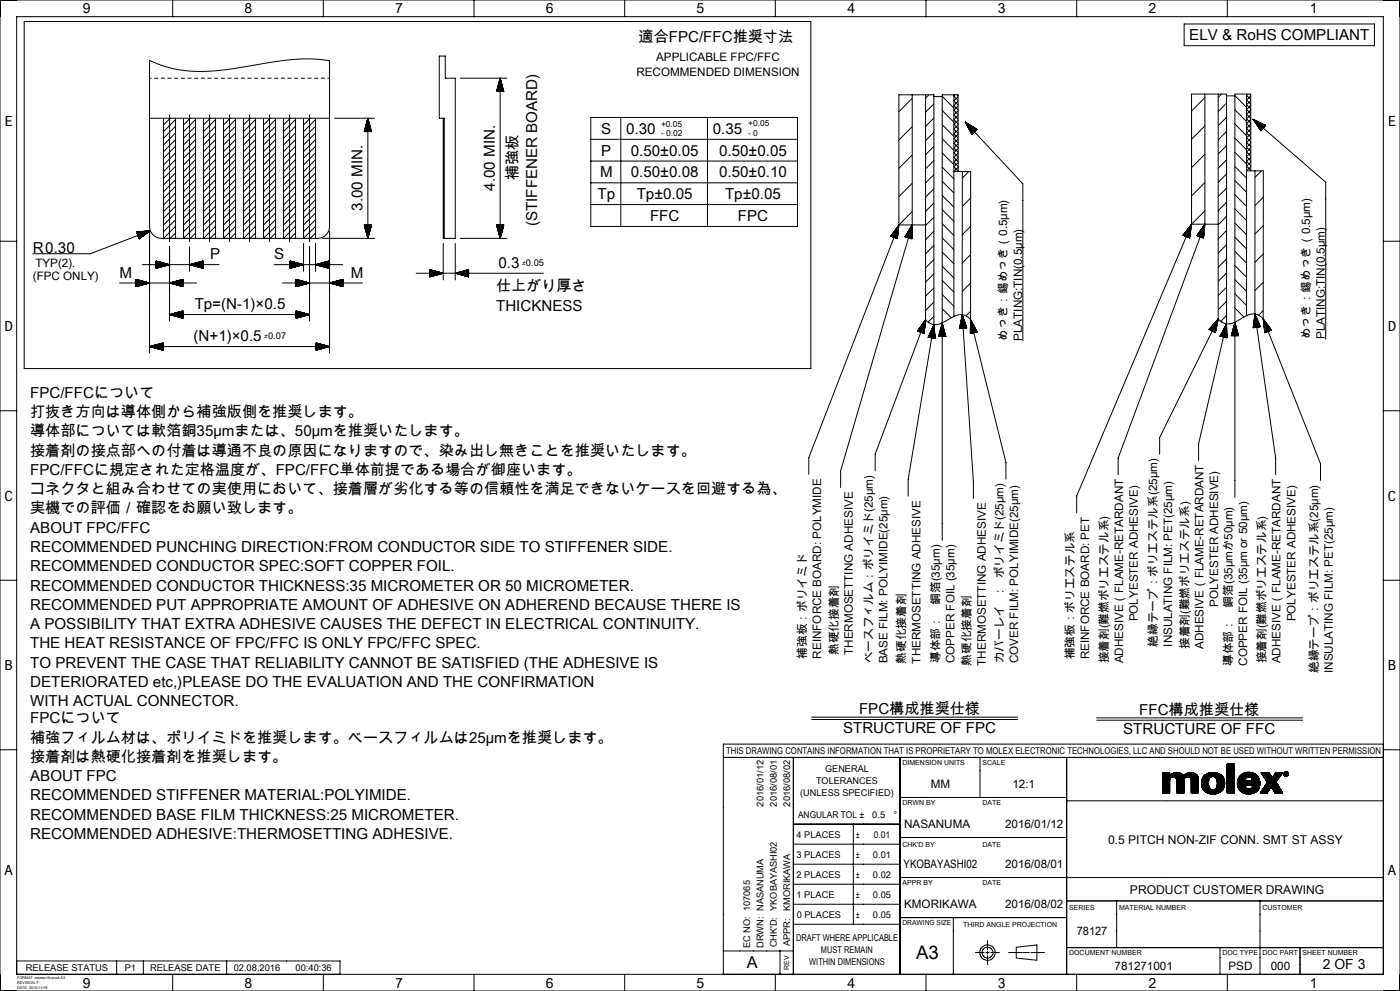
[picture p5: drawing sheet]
<svg xmlns="http://www.w3.org/2000/svg" width="420mm" height="297mm" viewBox="0 0 420 297" stroke-linecap="round" stroke-linejoin="round" font-family="sans-serif">
<defs><g id="words">
<text font-size="5.6" x="274.8" y="287.5">A3</text>
<text font-size="4.9" x="224.1" y="290.3">A</text>
<g font-size="4.5">
<text x="191.6" y="12.6">適合FPC/FFC推奨寸法</text>
<text x="356.8" y="12.1">ELV &amp; RoHS COMPLIANT</text>
<text x="180.4" y="40.1">S</text>
<text x="187.9" y="40.1">0.30</text>
<text x="213.9" y="40.1">0.35</text>
<text x="180.4" y="46.6">P</text>
<text x="189.3" y="46.7">0.50±0.05</text>
<text x="215.8" y="46.7">0.50±0.05</text>
<text x="155.3" y="53.9" transform="rotate(-90 155.3 53.9)">補強板</text>
<text x="180" y="53.2">M</text>
<text x="189.3" y="53.2">0.50±0.08</text>
<text x="215.8" y="53.2">0.50±0.10</text>
<text x="148.4" y="57.1" transform="rotate(-90 148.4 57.1)">4.00 MIN.</text>
<text x="179.3" y="59.7">Tp</text>
<text x="191" y="59.7">Tp±0.05</text>
<text x="217.5" y="59.7">Tp±0.05</text>
<text x="108.7" y="63.1" transform="rotate(-90 108.7 63.1)">3.00 MIN.</text>
<text x="161.1" y="67.8" transform="rotate(-90 161.1 67.8)">(STIFFENER BOARD)</text>
<text x="195" y="66.2">FFC</text>
<text x="221.4" y="66.2">FPC</text>
<text x="9.8" y="75.7">R0.30</text>
<text x="63" y="77.7">P</text>
<text x="82.3" y="77.7">S</text>
<text x="35.9" y="83.2">M</text>
<text x="105.3" y="83.2">M</text>
<text x="149.6" y="80.3">0.3</text>
<text x="148.8" y="87.3">仕上がり厚さ</text>
<text x="58.4" y="92.6">Tp=(N-1)×0.5</text>
<text x="148.8" y="93.1">THICKNESS</text>
<text x="58.1" y="102.2">(N+1)×0.5</text>
<text x="9" y="119.3">FPC/FFCについて</text>
<text x="9" y="125">打抜き方向は導体側から補強版側を推奨します。</text>
<text x="9" y="130.8">導体部については軟箔銅35μmまたは、50μmを推奨いたします。</text>
<text x="9" y="136.6">接着剤の接点部への付着は導通不良の原因になりますので、染み出し無きことを推奨いたします。</text>
<text x="9" y="142.3">FPC/FFCに規定された定格温度が、FPC/FFC単体前提である場合が御座います。</text>
<text x="9" y="148.1">コネクタと組み合わせての実使用において、接着層が劣化する等の信頼性を満足できないケースを回避する為、</text>
<text x="9" y="153.9">実機での評価／確認をお願い致します。</text>
<text x="9" y="159.7">ABOUT FPC/FFC</text>
<text x="9" y="165.4">RECOMMENDED PUNCHING DIRECTION:FROM CONDUCTOR SIDE TO STIFFENER SIDE.</text>
<text x="9" y="171.2">RECOMMENDED CONDUCTOR SPEC:SOFT COPPER FOIL.</text>
<text x="9" y="177">RECOMMENDED CONDUCTOR THICKNESS:35 MICROMETER OR 50 MICROMETER.</text>
<text x="9" y="182.7">RECOMMENDED PUT APPROPRIATE AMOUNT OF ADHESIVE ON ADHEREND BECAUSE THERE IS</text>
<text x="9" y="188.5">A POSSIBILITY THAT EXTRA ADHESIVE CAUSES THE DEFECT IN ELECTRICAL CONTINUITY.</text>
<text x="9" y="194.3">THE HEAT RESISTANCE OF FPC/FFC IS ONLY FPC/FFC SPEC.</text>
<text x="9" y="200.1">TO PREVENT THE CASE THAT RELIABILITY CANNOT BE SATISFIED (THE ADHESIVE IS</text>
<text x="9" y="205.8">DETERIORATED etc,)PLEASE DO THE EVALUATION AND THE CONFIRMATION</text>
<text x="9" y="211.6">WITH ACTUAL CONNECTOR.</text>
<text x="257.7" y="214">FPC構成推奨仕様</text>
<text x="341.8" y="214.2">FFC構成推奨仕様</text>
<text x="9" y="216.8">FPCについて</text>
<text x="252.9" y="219.8">STRUCTURE OF FPC</text>
<text x="337" y="220">STRUCTURE OF FFC</text>
<text x="9" y="222.5">補強フィルム材は、ポリイミドを推奨します。ベースフィルムは25μmを推奨します。</text>
<text x="9" y="228.3">接着剤は熱硬化接着剤を推奨します。</text>
<text x="9" y="234.1">ABOUT FPC</text>
<text x="9" y="239.8">RECOMMENDED STIFFENER MATERIAL:POLYIMIDE.</text>
<text x="9" y="245.6">RECOMMENDED BASE FILM THICKNESS:25 MICROMETER.</text>
<text x="9" y="251.4">RECOMMENDED ADHESIVE:THERMOSETTING ADHESIVE.</text>
</g>
<g font-size="4.2">
<text x="24.8" y="4">9</text>
<text x="73.3" y="4">8</text>
<text x="118.5" y="4">7</text>
<text x="163.7" y="4">6</text>
<text x="208.9" y="4">5</text>
<text x="254.1" y="4">4</text>
<text x="299.3" y="4">3</text>
<text x="344.5" y="4">2</text>
<text x="393" y="4">1</text>
<text x="1.4" y="37.7">E</text>
<text x="416.4" y="37.7">E</text>
<text x="1.4" y="99.2">D</text>
<text x="416.4" y="99.2">D</text>
<text x="1.4" y="150">C</text>
<text x="416.4" y="150">C</text>
<text x="1.4" y="200.8">B</text>
<text x="416.4" y="200.8">B</text>
<text x="1.4" y="262.4">A</text>
<text x="416.4" y="262.4">A</text>
<text x="396.8" y="290.5">2 OF 3</text>
<text x="24.8" y="296">9</text>
<text x="73.3" y="296">8</text>
<text x="118.5" y="296">7</text>
<text x="163.7" y="296">6</text>
<text x="208.9" y="296">5</text>
<text x="254.1" y="296">4</text>
<text x="299.3" y="296">3</text>
<text x="344.5" y="296">2</text>
<text x="393" y="296">1</text>
</g>
<g font-size="3.6">
<text x="332.4" y="252.8">0.5 PITCH NON-ZIF CONN. SMT ST ASSY</text>
<text x="339" y="267.8">PRODUCT CUSTOMER DRAWING</text>
</g>
<g font-size="3.5">
<text x="190.9" y="22.8">RECOMMENDED DIMENSION</text>
<text x="196.9" y="18.4">APPLICABLE FPC/FFC</text>
<text x="10.6" y="80">TYP(2).</text>
<text x="9.9" y="84">(FPC ONLY)</text>
<text x="393" y="101.7" transform="rotate(-90 393 101.7)">めっき：錫めっき（0.5μm)</text>
<text x="397.5" y="101.7" transform="rotate(-90 397.5 101.7)">PLATING:TIN(0.5μm)</text>
<text x="302.2" y="102.1" transform="rotate(-90 302.2 102.1)">めっき：錫めっき（0.5μm)</text>
<text x="306.6" y="102.1" transform="rotate(-90 306.6 102.1)">PLATING:TIN(0.5μm)</text>
<text x="365.5" y="181.9" transform="rotate(-90 365.5 181.9)">POLYESTER ADHESIVE)</text>
<text x="341.4" y="186.2" transform="rotate(-90 341.4 186.2)">POLYESTER ADHESIVE)</text>
<text x="388.6" y="186.2" transform="rotate(-90 388.6 186.2)">POLYESTER ADHESIVE)</text>
<text x="241.9" y="197.4" transform="rotate(-90 241.9 197.4)">補強板：ポリイミド</text>
<text x="246.3" y="197.4" transform="rotate(-90 246.3 197.4)">REINFORCE BOARD: POLYMIDE</text>
<text x="251.4" y="196.3" transform="rotate(-90 251.4 196.3)">熱硬化接着剤</text>
<text x="255.9" y="196.3" transform="rotate(-90 255.9 196.3)">THERMOSETTING ADHESIVE</text>
<text x="322.3" y="197.6" transform="rotate(-90 322.3 197.6)">補強板：ポリエステル系</text>
<text x="326.7" y="197.6" transform="rotate(-90 326.7 197.6)">REINFORCE BOARD: PET</text>
<text x="347.2" y="193.8" transform="rotate(-90 347.2 193.8)">絶縁テープ：ポリエステル系(25μm)</text>
<text x="351.6" y="193.8" transform="rotate(-90 351.6 193.8)">INSULATING FILM: PET(25μm)</text>
<text x="356.6" y="194.5" transform="rotate(-90 356.6 194.5)">接着剤(難燃ポリエステル系)</text>
<text x="361.1" y="194.5" transform="rotate(-90 361.1 194.5)">ADHESIVE（FLAME-RETARDANT</text>
<text x="261.8" y="198.8" transform="rotate(-90 261.8 198.8)">ベースフィルム：ポリイミド(25μm)</text>
<text x="266.3" y="198.8" transform="rotate(-90 266.3 198.8)">BASE FILM: POLYIMIDE(25μm)</text>
<text x="271.7" y="198.9" transform="rotate(-90 271.7 198.9)">熱硬化接着剤</text>
<text x="276.1" y="198.9" transform="rotate(-90 276.1 198.9)">THERMOSETTING ADHESIVE</text>
<text x="281.9" y="198.7" transform="rotate(-90 281.9 198.7)">導体部：　銅箔(35μm)</text>
<text x="286.4" y="198.7" transform="rotate(-90 286.4 198.7)">COPPER FOIL (35μm)</text>
<text x="291.3" y="199.5" transform="rotate(-90 291.3 199.5)">熱硬化接着剤</text>
<text x="295.7" y="199.5" transform="rotate(-90 295.7 199.5)">THERMOSETTING ADHESIVE</text>
<text x="301" y="198.8" transform="rotate(-90 301 198.8)">カバーレイ　:　ポリイミド(25μm)</text>
<text x="305.5" y="198.8" transform="rotate(-90 305.5 198.8)">COVER FILM: POLYIMIDE(25μm)</text>
<text x="332.5" y="198.8" transform="rotate(-90 332.5 198.8)">接着剤(難燃ポリエステル系)</text>
<text x="336.9" y="198.8" transform="rotate(-90 336.9 198.8)">ADHESIVE（FLAME-RETARDANT</text>
<text x="369.7" y="199.6" transform="rotate(-90 369.7 199.6)">導体部：　銅箔(35μmか50μm)</text>
<text x="374.2" y="199.6" transform="rotate(-90 374.2 199.6)">COPPER FOIL (35μm or 50μm)</text>
<text x="379.7" y="198.8" transform="rotate(-90 379.7 198.8)">接着剤(難燃ポリエステル系)</text>
<text x="384.2" y="198.8" transform="rotate(-90 384.2 198.8)">ADHESIVE（FLAME-RETARDANT</text>
<text x="395.4" y="201.7" transform="rotate(-90 395.4 201.7)">絶縁テープ：ポリエステル系(25μm)</text>
<text x="399.9" y="201.7" transform="rotate(-90 399.9 201.7)">INSULATING FILM: PET(25μm)</text>
<text x="279.2" y="236.2">MM</text>
<text x="303.7" y="236.3">12:1</text>
<text x="271.2" y="248.3">NASANUMA</text>
<text x="301.5" y="248.3">2016/01/12</text>
<text x="271" y="260.3">YKOBAYASHI02</text>
<text x="301.5" y="260.3">2016/08/01</text>
<text x="271.2" y="272.3">KMORIKAWA</text>
<text x="301.5" y="272.3">2016/08/02</text>
<text x="323" y="280.3">78127</text>
<text x="334.4" y="290.8">781271001</text>
<text x="368.5" y="290.8">PSD</text>
<text x="381.2" y="290.8">000</text>
</g>
<g font-size="2.8">
<text x="217.8" y="226">THIS DRAWING CONTAINS INFORMATION THAT IS PROPRIETARY TO MOLEX ELECTRONIC TECHNOLOGIES, LLC AND SHOULD NOT BE USED WITHOUT WRITTEN PERMISSION</text>
<text x="247.5" y="231.5">GENERAL</text>
<text x="240.1" y="238.6">(UNLESS SPECIFIED)</text>
<text x="244.8" y="235">TOLERANCES</text>
<text x="229" y="241.7" transform="rotate(-90 229 241.7)">2016/01/12</text>
<text x="233" y="241.7" transform="rotate(-90 233 241.7)">2016/08/01</text>
<text x="237" y="241.7" transform="rotate(-90 237 241.7)">2016/08/02</text>
<text x="239.4" y="245">ANGULAR TOL ±</text>
<text x="261.7" y="245">0.5</text>
<text x="268" y="245">°</text>
<text x="239" y="251">4 PLACES</text>
<text x="256.7" y="251">±</text>
<text x="262.1" y="251">0.01</text>
<text x="239" y="257">3 PLACES</text>
<text x="256.7" y="257">±</text>
<text x="261.9" y="257">0.01</text>
<text x="239" y="263">2 PLACES</text>
<text x="256.7" y="263">±</text>
<text x="261.9" y="263">0.02</text>
<text x="239" y="269">1 PLACE</text>
<text x="256.7" y="269">±</text>
<text x="261.9" y="269">0.05</text>
<text x="237" y="273" transform="rotate(-90 237 273)">KMORIKAWA</text>
<text x="239" y="275">0 PLACES</text>
<text x="256.7" y="275">±</text>
<text x="261.9" y="275">0.05</text>
<text x="238.8" y="282">DRAFT WHERE APPLICABLE</text>
<text x="225" y="284.1" transform="rotate(-90 225 284.1)">EC NO: 107065</text>
<text x="229" y="284.1" transform="rotate(-90 229 284.1)">DRWN: NASANUMA</text>
<text x="233" y="283.9" transform="rotate(-90 233 283.9)">CHK'D: YKOBAYASHI02</text>
<text x="237" y="283.6" transform="rotate(-90 237 283.6)">APPR:</text>
<text x="246.3" y="285.5">MUST REMAIN</text>
<text x="7.8" y="291">RELEASE STATUS</text>
<text x="37.4" y="291">P1</text>
<text x="45" y="291">RELEASE DATE</text>
<text x="70.1" y="291">02.08.2016</text>
<text x="88.7" y="291">00:40:36</text>
<text x="242.8" y="289.1">WITHIN DIMENSIONS</text>
</g>
<g font-size="2.5">
<text x="198.3" y="38">+0.05</text>
<text x="198.3" y="40.7">- 0.02</text>
<text x="224.4" y="40.6">- 0</text>
<text x="224.4" y="37.9">+0.05</text>
<text x="156.5" y="79.6">±0.05</text>
<text x="79.2" y="101.6">±0.07</text>
</g>
<g font-size="2.1">
<text x="270.7" y="229.3">DIMENSION UNITS</text>
<text x="294.7" y="229.3">SCALE</text>
<text x="270.7" y="241.2">DRWN BY</text>
<text x="294.7" y="241.2">DATE</text>
<text x="270.7" y="253.8">CHK'D BY</text>
<text x="294.7" y="253.7">DATE</text>
<text x="270.7" y="265.2">APPR BY</text>
<text x="294.7" y="265.2">DATE</text>
<text x="320.7" y="272.8">SERIES</text>
<text x="335.7" y="272.8">MATERIAL NUMBER</text>
<text x="378.7" y="272.8">CUSTOMER</text>
<text x="270.7" y="277.3">DRAWING SIZE</text>
<text x="289" y="277.8">THIRD ANGLE PROJECTION</text>
<text x="320.7" y="286.3">DOCUMENT NUMBER</text>
<text x="366.7" y="286.3">DOC TYPE</text>
<text x="378.7" y="286.3">DOC PART</text>
<text x="390.8" y="286.3">SHEET NUMBER</text>
<text x="236.8" y="290.6" transform="rotate(-90 236.8 290.6)">REV</text>
</g>
<g font-size="1.1">
<text x="5.1" y="293.5">FORMAT: master-tb-prod-A3</text>
<text x="5.1" y="294.9">REVISION: F</text>
<text x="5.1" y="296.3">DATE: 2015/11/16</text>
</g>
</g></defs>
<g fill="none" stroke="#000" stroke-width=".3">
<path d="M0 0h420v297h-420zM5 5h410v287h-410zM7.3 6.5h236v104h-236zM44.9 18.1a38.2 38.2 0 0 0 23.1 2.8l1.3-.2a175.7 175.7 0 0 1 21.6-3h3.6l4.4 .5v49.6a3.6 3.6 0 0 1-3.6 3.6h-46.8a3.6 3.6 0 0 1-3.6-3.6zM51.8 0v5M97 0v5M142.2 0v5M187.4 0v5M232.6 0v5M277.8 0v5M323 0v5M355.2 7.2h57.1v6.5h-57.1z"/>
<path d="M368.2 0v5M44.9 35.4h54M44.9 23.4h.5M46.4 23.4h1M48.4 23.4h1M49.1 35.4v36l3.6-3.6M50.4 23.4h1M50.9 34.4v4.3M50.9 39v.8M51.1 35.4l-2 2M52.4 23.4h1M52.7 35.4v36"/>
<path d="M52.7 39.8l-3.6 3.6M52.7 37.8l-3.6 3.6M52.7 35.8l-3.6 3.6M54.4 23.4h1M55.1 35.4v36l3.6-3.6M56.4 23.4h1M56.9 34.4v4.3M56.9 39v.8M57.1 35.4l-2 2M58.4 23.4h1M58.7 35.4v36M58.7 39.8l-3.6 3.6"/>
<path d="M58.7 37.8l-3.6 3.6M58.7 35.8l-3.6 3.6M60.4 23.4h1M61.1 35.4v36l3.6-3.6M62.4 23.4h1M62.9 34.4v4.3M62.9 39v.8M63.1 35.4l-2 2M64.4 23.4h1M64.7 35.4v36M64.7 39.8l-3.6 3.6M64.7 37.8l-3.6 3.6"/>
<path d="M64.7 35.8l-3.6 3.6M66.4 23.4h1M67.1 35.4v36l3.6-3.6M68.4 23.4h1M68.9 34.4v4.3M68.9 39v.8M69.1 35.4l-2 2M70.4 23.4h1M70.7 35.4v36M70.7 39.8l-3.6 3.6M70.7 37.8l-3.6 3.6M70.7 35.8l-3.6 3.6"/>
<path d="M72.4 23.4h1M73.1 35.4v36l3.6-3.6M74.4 23.4h1M74.9 34.4v4.3M74.9 39v.8M75.1 35.4l-2 2M76.4 23.4h1M76.7 35.4v36M76.7 39.8l-3.6 3.6M76.7 37.8l-3.6 3.6M76.7 35.8l-3.6 3.6M78.4 23.4h1"/>
<path d="M79.1 35.4v36l3.6-3.6M80.4 23.4h1M80.9 34.4v4.3M80.9 39v.8M81.1 35.4l-2 2M82.4 23.4h1M82.7 35.4v36M82.7 39.8l-3.6 3.6M82.7 37.8l-3.6 3.6M82.7 35.8l-3.6 3.6M84.4 23.4h1M85.1 35.4v36l3.6-3.6"/>
<path d="M86.4 23.4h1M86.9 34.4v4.3M86.9 39v.8M87.1 35.4l-2 2M88.4 23.4h1M88.7 35.4v36M88.7 39.8l-3.6 3.6M88.7 37.8l-3.6 3.6M88.7 35.8l-3.6 3.6M90.4 23.4h1M91.1 35.4v36l3.6-3.6M92.4 23.4h1"/>
<path d="M92.9 34.4v4.3M92.9 39v.8M93.1 35.4l-2 2M94.4 23.4h1M94.7 35.4v36M94.7 39.8l-3.6 3.6M94.7 37.8l-3.6 3.6M94.7 35.8l-3.6 3.6M96.4 23.4h1M98.4 23.4h.5M100.4 35.4h12M109.3 39.4h2.1"/>
<path d="M109.3 39.4h.1M109.4 39.1v.3M109.5 38.8v.6M109.5 38.5v.9M109.6 38.3v1.1M109.7 38v1.4M109.8 37.7v1.7M109.8 37.4v2M109.9 37.2v2.2M110 36.9v2.5M110.1 36.6v2.8M110.1 36.3v3.1"/>
<path d="M110.2 36.1v3.3M110.3 35.8v3.6M110.4 35.4v36M110.4 35.4l-1.1 4M110.4 35.4l1 4M110.4 35.5v3.9M110.4 35.8v3.6M110.5 36.1v3.3M110.6 36.4v3M110.7 36.6v2.8M110.7 36.9v2.5M110.8 37.2v2.2"/>
<path d="M110.9 37.5v1.9M111 37.8v1.6M111 38v1.4M111.1 38.3v1.1M111.2 38.6v.8M111.3 38.9v.5M111.3 39.1v.3M111.4 39.4h.1M133 35.4v36h3.6v-48h-3v-6.6h-1.8v18.6h1.5v36M138.1 23.4h13.9M149 27.4h2.1M149 27.4h.1"/>
<path d="M149 27.2v.2M149.1 26.9v.5M149.2 26.6v.8M149.3 26.3v1.1M149.3 26.1v1.3M149.4 25.8v1.6M149.5 25.5v1.9M149.6 25.2v2.2M149.7 24.9v2.5M149.7 24.7v2.7M149.8 24.4v3M149.9 24.1v3.3"/>
<path d="M150 23.8v3.6M150 23.6v3.8M150 23.4v48M150 23.4l-1 4M150 23.4l1.1 4M150.1 23.8v3.6M150.2 24v3.4M150.3 24.3v3.1M150.4 24.6v2.8M150.4 24.9v2.5M150.5 25.1v2.3M150.6 25.4v2"/>
<path d="M150.7 25.7v1.7M150.7 26v1.4M150.8 26.2v1.2M150.9 26.5v.9M151 26.8v.6M151 27.1v.3M151.1 27.3v.1M177.2 35.2h62v32.7h-62zM186.2 35.2v32.7M212.2 35.2v32.7M273.7 28.4v39M273.7 38l-4 4"/>
<path d="M273.7 29.5l-4 4M277.7 28.4v67.4M278.6 28.4l-.9 1M280.2 28.9h2.5M280.2 39.6l-2.5 2.5M280.2 35.4l-2.5 2.5M280.2 31.1l-2.5 2.5M282.7 28.9l3.5 3.5M282.7 33.1l3.5 3.5M282.7 37.4l3.5 3.5M286.2 28.4v66.5M286.5 28.4l-.3 .4 1.2 1.2"/>
<path d="M287.2 28.4l.2 .2M287.4 28.9l-1.2 1.3 1.2 1.3M287.4 30.4l-1.2 1.2 1.2 1.3M287.4 31.8l-1.2 1.2 1.2 1.3M287.4 33.2l-1.2 1.2 1.2 1.3M287.4 34.6l-1.2 1.3 1.2 1.2M287.4 36l-1.2 1.3 1.2 1.2M287.4 37.4l-1.2 1.3 1.2 1.2M287.4 38.8l-1.2 1.3 1.2 1.3M289.6 36.6l17.3 18.5v47M289.6 36.6l1.9 3.6M289.6 36.6l3.5 2.2"/>
<path d="M289.7 36.7l2.6 2.8M289.8 36.9l2.4 2.7M289.9 37.1l2.3 2.5M289.9 36.8l2.6 2.6-2.3-2.4M290 37.4l2.1 2.3M290.1 37.6l1.9 2.2-1.7-1.8M290.4 38.1l1.6 1.7M290.4 37.1l2.1 2.2M290.6 38.5l1.3 1.4M290.7 38.7l1.1 1.3-.9-1M290.7 37.3l1.9 1.9-1.7-1.8M291 39.2l.7 .9"/>
<path d="M291.1 39.5l.6 .6M291.2 39.7l.4 .4M291.2 37.6l1.5 1.6M291.3 39.9l.3 .3M291.4 37.7l1.3 1.4M291.7 37.9l1.1 1.1M291.9 38l.9 1M292.1 38.1l.8 .9M292.4 38.3l.5 .6M292.6 38.4l.4 .4M292.9 38.7l.2 .1M293.1 38.8h.1"/>
<path d="M293.1 38.8l-1.6 1.4M361.5 28.2v39M361.5 37.7l-4 4M361.5 29.3l-4 4M365.5 28.2v67.4M366.4 28.2l-.9 1M368 28.7h2.5M368 39.4l-2.5 2.5M368 35.2l-2.5 2.5M368 30.9l-2.5 2.5M370.5 28.7l3.5 3.5M370.5 32.9l3.5 3.5"/>
<path d="M370.5 37.2l3.5 3.5M374 28.2v66.5M374.3 28.2l-.3 .4 1.2 1.2M375 28.2l.2 .2M375.2 28.7l-1.2 1.3 1.2 1.2M375.2 30.1l-1.2 1.3 1.2 1.3M375.2 31.6l-1.2 1.2 1.2 1.3M375.2 33l-1.2 1.2 1.2 1.3M375.2 34.4l-1.2 1.2 1.2 1.3M375.2 35.8l-1.2 1.3 1.2 1.2M375.2 37.2l-1.2 1.3 1.2 1.2M375.2 38.6l-1.2 1.3 1.2 1.2"/>
<path d="M375.9 35.8l21.8 18.8v47.1M375.9 35.8l2.4 3.4 1.4-1.6M375.9 35.8l3.8 1.8M376.1 35.9l2.8 2.5M376.1 35.8l2.9 2.5M376.3 36.2l2.6 2.3M376.4 36.4l2.4 2.1M376.5 36l2.6 2.3M376.6 36.7l2.1 1.9-2-1.7M376.6 36.1l2.5 2.1M376.9 37.2l1.8 1.5M377 36.3l2.2 1.8"/>
<path d="M377 37.4l1.6 1.4M377.2 36.4l2 1.7M377.3 37.7l1.3 1.1M377.4 37.9l1.1 1M377.5 36.5l1.8 1.5M377.6 38.2l.9 .7M377.7 38.4l.7 .6M377.7 36.6l1.6 1.3M377.8 38.5l.6 .5M378 38.8l.3 .3M378.1 36.8l1.3 1.1M378.1 39l.2 .1"/>
<path d="M378.2 36.9l1.2 .9M378.6 37l.9 .8M378.8 37.1l.7 .6M379.1 37.3l.5 .3-.3-.2M379.5 37.5l.1 .1M379.6 37.6h.1M50.9 40.1v4.2M50.9 44.6v.8M50.9 45.7v4.3M50.9 50.3v.7M50.9 51.3v4.3M50.9 55.9v.7"/>
<path d="M50.9 56.9v4.3M52.7 59.8l-3.6 3.6M52.7 57.8l-3.6 3.6M52.7 55.8l-3.6 3.6M52.7 53.8l-3.6 3.6M52.7 51.8l-3.6 3.6M52.7 49.8l-3.6 3.6M52.7 47.8l-3.6 3.6M52.7 45.8l-3.6 3.6M52.7 43.8l-3.6 3.6M52.7 41.8l-3.6 3.6M56.9 40.1v4.2"/>
<path d="M56.9 44.6v.8M56.9 45.7v4.3M56.9 50.3v.7M56.9 51.3v4.3M56.9 55.9v.7M56.9 56.9v4.3M58.7 59.8l-3.6 3.6M58.7 57.8l-3.6 3.6M58.7 55.8l-3.6 3.6M58.7 53.8l-3.6 3.6M58.7 51.8l-3.6 3.6M58.7 49.8l-3.6 3.6"/>
<path d="M58.7 47.8l-3.6 3.6M58.7 45.8l-3.6 3.6M58.7 43.8l-3.6 3.6M58.7 41.8l-3.6 3.6M62.9 40.1v4.2M62.9 44.6v.8M62.9 45.7v4.3M62.9 50.3v.7M62.9 51.3v4.3M62.9 55.9v.7M62.9 56.9v4.3M64.7 59.8l-3.6 3.6"/>
<path d="M64.7 57.8l-3.6 3.6M64.7 55.8l-3.6 3.6M64.7 53.8l-3.6 3.6M64.7 51.8l-3.6 3.6M64.7 49.8l-3.6 3.6M64.7 47.8l-3.6 3.6M64.7 45.8l-3.6 3.6M64.7 43.8l-3.6 3.6M64.7 41.8l-3.6 3.6M68.9 40.1v4.2M68.9 44.6v.8M68.9 45.7v4.3"/>
<path d="M68.9 50.3v.7M68.9 51.3v4.3M68.9 55.9v.7M68.9 56.9v4.3M70.7 59.8l-3.6 3.6M70.7 57.8l-3.6 3.6M70.7 55.8l-3.6 3.6M70.7 53.8l-3.6 3.6M70.7 51.8l-3.6 3.6M70.7 49.8l-3.6 3.6M70.7 47.8l-3.6 3.6M70.7 45.8l-3.6 3.6"/>
<path d="M70.7 43.8l-3.6 3.6M70.7 41.8l-3.6 3.6M74.9 40.1v4.2M74.9 44.6v.8M74.9 45.7v4.3M74.9 50.3v.7M74.9 51.3v4.3M74.9 55.9v.7M74.9 56.9v4.3M76.7 59.8l-3.6 3.6M76.7 57.8l-3.6 3.6M76.7 55.8l-3.6 3.6"/>
<path d="M76.7 53.8l-3.6 3.6M76.7 51.8l-3.6 3.6M76.7 49.8l-3.6 3.6M76.7 47.8l-3.6 3.6M76.7 45.8l-3.6 3.6M76.7 43.8l-3.6 3.6M76.7 41.8l-3.6 3.6M80.9 40.1v4.2M80.9 44.6v.8M80.9 45.7v4.3M80.9 50.3v.7M80.9 51.3v4.3"/>
<path d="M80.9 55.9v.7M80.9 56.9v4.3M82.7 59.8l-3.6 3.6M82.7 57.8l-3.6 3.6M82.7 55.8l-3.6 3.6M82.7 53.8l-3.6 3.6M82.7 51.8l-3.6 3.6M82.7 49.8l-3.6 3.6M82.7 47.8l-3.6 3.6M82.7 45.8l-3.6 3.6M82.7 43.8l-3.6 3.6M82.7 41.8l-3.6 3.6"/>
<path d="M86.9 40.1v4.2M86.9 44.6v.8M86.9 45.7v4.3M86.9 50.3v.7M86.9 51.3v4.3M86.9 55.9v.7M86.9 56.9v4.3M88.7 59.8l-3.6 3.6M88.7 57.8l-3.6 3.6M88.7 55.8l-3.6 3.6M88.7 53.8l-3.6 3.6M88.7 51.8l-3.6 3.6"/>
<path d="M88.7 49.8l-3.6 3.6M88.7 47.8l-3.6 3.6M88.7 45.8l-3.6 3.6M88.7 43.8l-3.6 3.6M88.7 41.8l-3.6 3.6M92.9 40.1v4.2M92.9 44.6v.8M92.9 45.7v4.3M92.9 50.3v.7M92.9 51.3v4.3M92.9 55.9v.7M92.9 56.9v4.3"/>
<path d="M94.7 59.8l-3.6 3.6M94.7 57.8l-3.6 3.6M94.7 55.8l-3.6 3.6M94.7 53.8l-3.6 3.6M94.7 51.8l-3.6 3.6M94.7 49.8l-3.6 3.6M94.7 47.8l-3.6 3.6M94.7 45.8l-3.6 3.6M94.7 43.8l-3.6 3.6M94.7 41.8l-3.6 3.6M177.2 41.8h62M177.2 48.3h62"/>
<path d="M177.2 54.8h62M273.7 54.9l-4 4M273.7 46.4l-4 4M280.2 56.6l-2.5 2.5M280.2 52.3l-2.5 2.5M280.2 48.1l-2.5 2.5M280.2 43.9l-2.5 2.5M282.7 41.6l3.5 3.5M282.7 45.9l3.5 3.5M282.7 50.1l3.5 3.5M282.7 54.3l3.5 3.5M282.7 58.6l3.5 3.5"/>
<path d="M286.1 51.4h5.1v44.4M286.2 41.5l1.2 1.3M287.4 40.2l-1.2 1.3M287.4 41.7l-1.2 1.2 1.2 1.3M287.4 43.1l-1.2 1.2 1.2 1.3M287.4 44.5l-1.2 1.3 1.2 1.2M287.4 45.9l-1.2 1.3 1.2 1.2M287.4 47.3l-1.2 1.3 1.2 1.3M287.4 48.7l-1.2 1.3 1.2 1.3M287.4 50.1l-1.2 1.3M287.4 51.4v-23h-4.7v133.5M288.7 51.4v42.9"/>
<path d="M290.6 51.4l-1.9 2M291.2 59.3l-2.5 2.5M291.5 40.2h.1M361.5 54.7l-4 4M361.5 46.2l-4 4M368 56.4l-2.5 2.5M368 52.1l-2.5 2.5M368 47.9l-2.5 2.5M368 43.6l-2.5 2.5M370.5 41.4l3.5 3.5M370.5 45.6l3.5 3.5M370.5 49.9l3.5 3.5"/>
<path d="M370.5 54.1l3.5 3.5M370.5 58.4l3.5 3.5M375.2 40l-1.2 1.3 1.2 1.3M375.2 41.4l-1.2 1.3 1.2 1.3M375.2 42.9l-1.2 1.2 1.2 1.3M375.2 44.3l-1.2 1.2 1.2 1.3M375.2 45.7l-1.2 1.3 1.2 1.2M375.2 47.1l-1.2 1.3 1.2 1.2M375.2 48.5l-1.2 1.3 1.2 1.3M375.2 49.9l-1.3 1.3h5.1v44.4M375.2 51.2v-23h-4.7v120.8M376.5 51.2v42.9"/>
<path d="M378.4 51.2l-1.9 1.9M379 59.1l-2.5 2.5M0 72.3h5M41 69.6l.8 2M41.2 69.5l-.2 .1M41.5 69.5l-.5 .1M41.7 69.5l-.7 .2M41.8 71.6h.1M41.9 71.5h-.2M42.1 69.5l-1 .3M42.1 71.3l-.4 .2M42.4 69.4l-1.3 .4"/>
<path d="M42.4 71.1l-.7 .3M42.5 71l-.8 .3M42.7 69.4l-1.6 .5M42.7 79.3h23M42.8 70.8l-1.2 .5M42.9 69.4l-1.7 .6M43 70.6l-1.4 .6M43.2 69.3l-2 .7M43.3 70.4l-1.7 .7M43.5 70.3l-1.9 .8M43.5 69.3l-2.3 .8M43.7 70.1l-2.2 .9"/>
<path d="M43.8 69.3l-2.6 .9M44 69.9l-2.5 1M44.1 69.2l-2.8 1.1M44.4 69.2l-3.1 1.2M44.4 69.6l-2.9 1.2 2.7-1M44.7 69.4l-3.3 1.3M44.7 69.2l-3.4 1.2M44.9 69.3v36.6M44.9 69.3l-3.5 1.3M45 69.1l-3.7 1.4M45.1 69.1l-18 6.9h-17.3M45.1 69.1l-4.1 .5"/>
<path d="M45.1 69.1l-3.3 2.5M46.9 78.2h.1M46.9 78.3h.3M46.9 78.4h.6M46.9 78.4l.8 .1M46.9 78.5h1.1M46.9 78.6h1.4M46.9 78.7h1.7M46.9 78.7l1.9 .1M46.9 78.8h2.2M46.9 78.9h2.5M46.9 79h2.8"/>
<path d="M46.9 79l3 .1M46.9 79.1h3.3M46.9 79.2h3.6M46.9 79.3h3.9M46.9 78.2l4 1.1-4 1.1M46.9 78.2v2.2M48.6 79.9l-1.7 .1M48.9 79.8l-2 .1M49.1 79.8h-2.2M49.4 79.7l-2.5 .1M49.7 79.6l-2.8 .1M50 79.5l-3.1 .1"/>
<path d="M50.2 79.5h-3.3M50.5 79.4l-3.6 .1M50.9 68.2v4.2M50.9 61.5v.7M50.9 62.5v4.3M50.9 67.1v.8M50.9 73.9v22.4M52.7 69.8l-1.6 1.6M52.7 65.8l-3.6 3.6M52.7 63.8l-3.6 3.6M52.7 61.8l-3.6 3.6M56.9 68.2v4.2"/>
<path d="M56.9 61.5v.7M56.9 62.5v4.3M56.9 67.1v.8M56.9 73.9v7.4M56.9 79.3h4M57.2 79.2h3.7M57.2 79.4h3.7M57.5 79.1h3.4M57.5 79.5h3.4M57.7 79.5h3.2M57.8 79.1h3.1M58 79h2.9"/>
<path d="M58 79.6h2.9M58.3 78.9h2.6M58.3 79.7h2.6M58.6 78.8h2.3M58.6 79.8h2.3M58.7 65.8l-3.6 3.6M58.7 63.8l-3.6 3.6M58.7 61.8l-3.6 3.6M58.7 69.8l-1.6 1.6M58.8 79.8h2.1M58.9 78.8h2M59.1 78.7h1.8"/>
<path d="M59.1 79.9h1.8M59.4 78.6h1.5M59.7 78.5h1.2M60 78.5h.9M60.2 78.4h.7M60.5 78.3h.4M60.8 78.2h.1M60.9 78.2l-4 1.1 4 1.1M60.9 78.2v2.2M62.9 68.2v4.2M62.9 61.5v.7M62.9 62.5v4.3"/>
<path d="M62.9 67.1v.8M64.7 69.8l-1.6 1.6M64.7 65.8l-3.6 3.6M64.7 63.8l-3.6 3.6M64.7 61.8l-3.6 3.6M68.9 68.2v4.2M68.9 61.5v.7M68.9 62.5v4.3M68.9 67.1v.8M70.7 69.8l-1.6 1.6M70.7 65.8l-3.6 3.6M70.7 63.8l-3.6 3.6"/>
<path d="M70.7 61.8l-3.6 3.6M74.9 68.2v4.2M74.9 61.5v.7M74.9 62.5v4.3M74.9 67.1v.8M76.7 69.8l-1.6 1.6M76.7 65.8l-3.6 3.6M76.7 63.8l-3.6 3.6M76.7 61.8l-3.6 3.6M80.9 68.2v4.2M80.9 61.5v.7M80.9 62.5v4.3"/>
<path d="M80.9 67.1v.8M82.3 79.3h20.5M82.7 69.8l-1.6 1.6M82.7 65.8l-3.6 3.6M82.7 63.8l-3.6 3.6M82.7 61.8l-3.6 3.6M86.9 68.2v4.2M86.9 61.5v.7M86.9 62.5v4.3M86.9 67.1v.8M87.1 78.2l4 1.1-4 1.1M87.1 78.2v2.2"/>
<path d="M87.1 78.2h.1M87.1 78.3h.3M87.1 78.4h.6M87.1 78.4l.8 .1M87.1 78.5h1.1M87.1 78.6h1.4M87.1 78.7h1.7M87.1 78.7l1.9 .1M87.1 78.8h2.2M87.1 78.9h2.5M87.1 79h2.8M87.1 79l3 .1"/>
<path d="M87.1 79.1h3.3M87.1 79.2h3.6M87.1 79.3h3.9M88.7 69.8l-1.6 1.6M88.7 65.8l-3.6 3.6M88.7 63.8l-3.6 3.6M88.7 61.8l-3.6 3.6M88.8 79.9l-1.7 .1M89.1 79.8l-2 .1M89.3 79.8h-2.2M89.6 79.7l-2.5 .1M89.9 79.6l-2.8 .1"/>
<path d="M90.2 79.5l-3.1 .1M90.4 79.5h-3.3M90.7 79.4l-3.6 .1M91.1 72.9v8.4M92.9 68.2v4.2M92.9 61.5v.7M92.9 62.5v4.3M92.9 67.1v.8M92.9 73.9v22.4M94.7 72.9v8.4M94.7 69.8l-1.6 1.6M94.7 65.8l-3.6 3.6"/>
<path d="M94.7 63.8l-3.6 3.6M94.7 61.8l-3.6 3.6M94.7 79.3h4M95 79.2h3.7M95 79.4h3.7M95.3 79.1h3.4M95.3 79.5h3.4M95.5 79.5h3.2M95.6 79.1h3.1M95.8 79h2.9M95.8 79.6h2.9M96.1 78.9h2.6"/>
<path d="M96.1 79.7h2.6M96.4 78.8h2.3M96.4 79.8h2.3M96.6 79.8h2.1M96.7 78.8h2M96.8 71.4h15.6M96.9 78.7h1.8M96.9 79.9h1.8M97.2 78.6h1.5M97.5 78.5h1.2M97.8 78.5h.9M98 78.4h.7"/>
<path d="M98.3 78.3h.4M98.6 78.2h.1M98.7 78.2l-4 1.1 4 1.1M98.7 78.2v2.2M98.9 69.3v36.6M109.3 67.4h2.1M109.3 67.4l1.1 4M109.3 67.4v.1M109.3 67.4l.1 .4M109.4 67.4l.1 .7M109.5 67.4v1M109.6 67.4v1.2"/>
<path d="M109.6 67.4l.1 1.5M109.7 67.4l.1 1.8M109.8 67.4v2.1M109.9 67.4v2.3M109.9 67.4l.1 2.6M110 67.4l.1 2.9M110.1 67.4v3.2M110.2 67.4v3.4M110.2 67.4l.1 3.7M110.4 67.4v4M110.5 67.4l-.1 3.7M110.6 67.4l-.1 3.4"/>
<path d="M110.6 67.4v3.1M110.7 67.4v2.9M110.8 67.4l-.1 2.6M110.9 67.4l-.1 2.3M111 67.4l-.1 2M111 67.4v1.7M111.1 67.4l-.1 1.5M111.2 67.4l-.1 1.2M111.3 67.4l-.1 .9M111.3 67.4v.6M111.4 67.4l-.1 .4M111.4 67.4v.1"/>
<path d="M111.4 67.4l-1 4M133 72.9v11M136.6 72.9v11M138.1 71.4h13.9M149 67.4h2.1M149 67.4l1 4M149 67.4v.1M149 67.4v.3M149.1 67.4v.6M149.1 67.4l.1 .9M149.2 67.4l.1 1.2M149.3 67.4v1.4"/>
<path d="M149.4 67.4v1.7M149.4 67.4l.1 2M149.5 67.4l.1 2.3M149.6 67.4l.1 2.6M149.7 67.4v2.8M149.7 67.4l.1 3.1M149.8 67.4l.1 3.4M149.9 67.4l.1 3.7M150 67.4v3.9M150.2 67.4l-.1 3.7M150.2 67.4v3.5M150.3 67.4v3.2"/>
<path d="M150.4 67.4v2.9M150.5 67.4l-.1 2.6M150.5 67.4v2.4M150.6 67.4v2.1M150.7 67.4v1.8M150.8 67.4l-.1 1.5M150.8 67.4v1.3M150.9 67.4v1M151 67.4v.7M151.1 67.4l-.1 .4M151.1 67.4v.2M151.1 67.4l-1.1 4"/>
<path d="M177.2 61.3h62M267.2 70.8l2 .7M267.2 70.7v.1M267.4 70.6l-.1 .2M267.6 70.3l-.2 .5M267.7 70.1l-.3 .7M268 69.6l-.5 1.3 .4-1.1M268.2 69.5l-.6 1.4M268.4 69.2l-.7 1.7M268.5 69l-.8 2M268.7 68.7l-.9 2.3M268.9 68.5l-1 2.5"/>
<path d="M269.1 68.2l-1.1 2.8M269.2 68l-1.2 3.1M269.2 71.5h.1M269.3 71.1l-.1 .4M269.3 70.9l-.2 .6M269.3 70.7l-.3 .8M269.4 70.3l-.4 1.1M269.4 69.8l-.5 1.6 .5-1.3M269.4 67.7l-1.3 3.4M269.5 69.2l-.8 2.1 .7-1.7M269.5 69l-.9 2.3M269.5 68.6l-.9 2.7"/>
<path d="M269.6 68l-1.1 3.2 1.1-2.8M269.6 67.8l-1.3 3.4M269.7 67.4v-39h10.5v68.9M269.7 67.4h8M269.7 67.4l-27.1 69.8v5M269.7 67.4l-2.5 3.4M269.7 67.4l-.5 4.1M269.7 67.4l-1.4 3.8M271.5 71l2.1 .6M271.5 70.9v.1M271.6 70.8v.2M271.8 70.4l-.2 .6"/>
<path d="M271.9 70.3l-.2 .7M272.1 69.9l-.3 1.1M272.2 69.8l-.3 1.3M272.4 69.4l-.5 1.7M272.8 68.9l-.8 2.2 .5-1.8M273.1 68.4l-.9 2.7 .7-2.3M273.4 67.9l-1.1 3.3 .9-2.9M273.6 71.5v.1M273.6 71.3l-.1 .2M273.6 70.9l-.2 .6M273.6 70.7l-.2 .8M273.6 70.4l-.3 1.1"/>
<path d="M273.6 70.2l-.4 1.3M273.6 69.8l-.5 1.6M273.6 69.6l-.5 1.8M273.6 69.2l-.6 2.2M273.6 69l-.7 2.4M273.6 68.6l-.8 2.7M273.7 68.2l-.9 3.1 .8-2.9M273.7 67.8l-1.1 3.5M273.7 67.4l-21.5 73.7v5M273.7 67.4l-2.2 3.6M273.7 67.4l-.1 4.2M273.7 67.4l-1.2 3.8 1-3.5"/>
<path d="M273.7 63.4l-4 4M280.2 77.8l-2.5 2.5M280.2 73.6l-2.5 2.5M280.2 69.3l-2.5 2.5M280.2 65.1l-2.5 2.5M280.2 60.8l-2.5 2.5M282.7 62.8l3.5 3.5M282.7 67.1l3.5 3.5M282.7 71.3l3.5 3.5M282.7 75.6l3.5 3.5M282.7 79.8l3.5 3.5M291.2 76.3l-2.5 2.5"/>
<path d="M291.2 67.8l-2.5 2.5M354.9 70.5l2 .8M354.9 70.4v.1M355.1 70.3l-.1 .2M355.3 70l-.3 .5M355.5 69.7l-.4 .8 .3-.7M355.8 69.4l-.6 1.2M355.9 69.2l-.6 1.4M356.1 68.9l-.8 1.7M356.3 68.7l-.9 2M356.5 68.4l-1 2.3M356.6 68.3l-1 2.4"/>
<path d="M356.9 68l-1.3 2.8M356.9 71.3h.1M357 70.7l-.2 .6 .2-.4M357 67.8l-1.3 3M357.1 70.1l-.4 1.1 .3-.9M357.1 69.9l-.5 1.3M357.1 69.5l-.6 1.6M357.2 69.3l-.8 1.8M357.2 68.9l-.9 2.2M357.2 67.5l-1.4 3.3M357.2 68.8l-.9 2.2M357.3 68.4l-1.1 2.6"/>
<path d="M357.3 68.2l-1.2 2.8M357.3 67.4l-1.4 3.5M357.4 67.6l-1.4 3.3 1.4-3.1M357.5 67.2v-39h10.5v68.9M357.5 67.2h8M357.5 67.2l-34.5 81.5v5M357.5 67.2l-2.6 3.3M357.5 67.2l-.6 4.1M359.1 70.6l2 .7M359.1 70.6h.1M359.2 70.4l-.1 .2M359.4 70.1l-.2 .5"/>
<path d="M359.5 69.9l-.2 .7M359.9 69.4l-.6 1.3 .3-.9M360.2 69l-.7 1.7 .5-1.4M360.6 68.5l-1 2.3 .7-2M360.7 68.3l-1 2.5M360.9 68l-1.1 2.8M361 67.8l-1.1 3.1M361.1 71.3h.1M361.1 70.9l-.1 .4M361.1 70.7l-.2 .6M361.2 70.3l-.4 .9M361.2 70.1l-.4 1.1"/>
<path d="M361.2 69.9l-.5 1.3M361.2 67.5l-1.3 3.4M361.2 69.5l-.6 1.7M361.3 69.3l-.7 1.8M361.3 69l-.8 2.1M361.3 68.8l-.8 2.3M361.4 67.4l-1.4 3.5M361.4 68.4l-1 2.7M361.4 68.2l-1.1 2.8M361.4 67.8l-1.2 3.2M361.4 67.6l-1.2 3.4M361.5 67.2l-26.1 70.1v5"/>
<path d="M361.5 67.2l-2.4 3.4M361.5 67.2l-.4 4.1M361.5 63.2l-4 4M368 77.6l-2.5 2.5M368 73.3l-2.5 2.5M368 69.1l-2.5 2.5M368 64.9l-2.5 2.5M368 60.6l-2.5 2.5M370.5 62.6l3.5 3.5M370.5 66.9l3.5 3.5M370.5 71.1l3.5 3.5M370.5 75.3l3.5 3.5"/>
<path d="M370.5 79.6l3.5 3.5M379 76.1l-2.5 2.5M379 67.6l-2.5 2.5M415 72.3h5M35.9 84.8h23.1M40.9 83.7l.2 .1M40.9 83.8l.5 .1M40.9 83.9h.7M40.9 84h1M40.9 84l1.3 .1M40.9 84.1l1.6 .1M40.9 84.2h1.8"/>
<path d="M40.9 84.3h2.1M40.9 84.3l2.4 .1M40.9 84.4l2.7 .1M40.9 84.5h2.9M40.9 84.6h3.2M40.9 84.6l3.5 .1M40.9 84.7l3.8 .1M40.9 83.7l4 1.1-4 1.1M40.9 83.7v2.2M41 85.9h-.1M41.3 85.8h-.4M41.6 85.7h-.7"/>
<path d="M41.8 85.6l-.9 .1M42.1 85.6h-1.2M42.4 85.5h-1.5M42.7 85.4h-1.8M42.9 85.3l-2 .1M43.2 85.3h-2.3M43.5 85.2h-2.6M43.8 85.1h-2.9M44 85l-3.1 .1M44.3 85h-3.4M44.6 84.9h-3.7M46.9 80.4h.1"/>
<path d="M47.2 80.3l-.3 .1M47.5 80.2l-.6 .1M47.7 80.2h-.8M48 80.1h-1.1M48.3 80l-1.4 .1M50.9 94.3h42M50.9 94.3l4 1M51 84.8h3.9M51.1 84.9h3.8M51.1 94.3h3.8M51.1 94.2h3.8M51.3 84.7h3.6"/>
<path d="M51.3 94.2h3.6M51.4 85h3.5M51.4 94.4h3.5M51.6 84.6h3.3M51.6 94.5h3.3M51.6 94.1h3.3M51.7 85h3.2M51.9 85.1h3M51.9 84.5h3M51.9 94.5h3M51.9 94h3M52.1 84.5h2.8"/>
<path d="M52.2 85.2h2.7M52.2 94.6h2.7M52.2 93.9h2.7M52.4 84.4h2.5M52.4 93.9h2.5M52.5 85.3h2.4M52.5 94.7h2.4M52.7 84.3h2.2M52.7 94.8h2.2M52.7 93.8h2.2M52.8 85.3h2.1M53 85.4h1.9"/>
<path d="M53 84.2h1.9M53 94.8h1.9M53 93.7h1.9M53.2 84.2h1.7M53.3 85.5h1.6M53.3 94.9h1.6M53.3 93.6h1.6M53.5 84.1h1.4M53.5 93.6h1.4M53.6 85.6h1.3M53.6 95h1.3M53.8 84h1.1"/>
<path d="M53.8 95.1h1.1M53.8 93.5h1.1M53.9 85.6h1M54.1 83.9h.8M54.1 85.7h.8M54.1 95.1h.8M54.1 93.4h.8M54.3 83.9h.6M54.4 85.8h.5M54.4 95.2h.5M54.4 93.3h.5M54.6 83.8h.3"/>
<path d="M54.6 93.3h.3M54.7 85.9h.2M54.7 95.3h.2M54.9 83.7v2.2M54.9 93.2v2.1M54.9 93.2l-4 1.1M54.9 83.7l-4 1.1 4 1.1M59.4 80h1.5M59.7 80.1h1.2M60 80.2h.9M60.2 80.2h.7M60.5 80.3h.4"/>
<path d="M60.8 80.4h.1M84.7 84.8h24M87.1 80.4h.1M87.4 80.3l-.3 .1M87.7 80.2l-.6 .1M87.9 80.2h-.8M88.2 80.1h-1.1M88.5 80l-1.4 .1M88.9 83.7l4 1.1-4 1.1M88.9 83.7v2.2M88.9 93.2v2.1M88.9 83.7l.2 .1"/>
<path d="M88.9 83.8l.5 .1M88.9 83.9h.7M88.9 84h1M88.9 84l1.3 .1M88.9 84.1l1.6 .1M88.9 84.2h1.8M88.9 84.3h2.1M88.9 84.3l2.4 .1M88.9 84.4l2.7 .1M88.9 84.5h2.9M88.9 84.6h3.2M88.9 84.6l3.5 .1"/>
<path d="M88.9 84.7l3.8 .1M88.9 93.2l.2 .1M88.9 93.3h.4M88.9 93.3l.7 .1M88.9 93.4l1 .1M88.9 93.5l1.3 .1M88.9 93.6h1.5M88.9 93.6l1.8 .1M88.9 93.7l2.1 .1M88.9 93.8l2.4 .1M88.9 93.9h2.6M88.9 93.9l2.9 .1"/>
<path d="M88.9 94l3.2 .1M88.9 94.1l3.5 .1M88.9 94.2h3.7M88.9 93.2l4 1.1M89 85.9h-.1M89 95.3h-.1M89.3 85.8h-.4M89.3 95.2l-.4 .1M89.6 85.7h-.7M89.6 95.1l-.7 .1M89.8 85.6l-.9 .1M89.9 95.1h-1"/>
<path d="M90.1 85.6h-1.2M90.1 95h-1.2M90.4 85.5h-1.5M90.4 94.9l-1.5 .1M90.7 85.4h-1.8M90.7 94.8l-1.8 .1M90.9 85.3l-2 .1M91 94.8h-2.1M91.2 85.3h-2.3M91.2 94.7h-2.3M91.5 85.2h-2.6M91.5 94.6l-2.6 .1"/>
<path d="M91.8 85.1h-2.9M91.8 94.5l-2.9 .1M92 85l-3.1 .1M92.1 94.5h-3.2M92.3 85h-3.4M92.3 94.4h-3.4M92.6 84.9h-3.7M92.6 94.3l-3.7 .1M92.9 94.3l-4 1M97.2 80h1.5M97.5 80.1h1.2M97.8 80.2h.9"/>
<path d="M98 80.2h.7M98.3 80.3h.4M98.6 80.4h.1M99 84.8h3.9M99.1 84.9h3.8M99.3 84.7h3.6M99.4 85h3.5M99.6 84.6h3.3M99.7 85h3.2M99.9 85.1h3M99.9 84.5h3M100.1 84.5h2.8"/>
<path d="M100.2 85.2h2.7M100.4 84.4h2.5M100.5 85.3h2.4M100.7 84.3h2.2M100.8 85.3h2.1M101 85.4h1.9M101 84.2h1.9M101.2 84.2h1.7M101.3 85.5h1.6M101.5 84.1h1.4M101.6 85.6h1.3M101.8 84h1.1"/>
<path d="M101.9 85.6h1M102.1 83.9h.8M102.1 85.7h.8M102.3 83.9h.6M102.4 85.8h.5M102.6 83.8h.3M102.7 85.9h.2M102.9 83.7l-4 1.1 4 1.1M102.9 83.7v2.2M124.9 81.9h38.1M129 80.8l4 1.1-4 1.1M129 80.8v2.2"/>
<path d="M129 80.8l.2 .1M129 80.9h.4M129 81h.7M129 81l1 .1M129 81.1l1.3 .1M129 81.2h1.5M129 81.3h1.8M129 81.3l2.1 .1M129 81.4l2.4 .1M129 81.5h2.6M129 81.6h2.9M129 81.6l3.2 .1"/>
<path d="M129 81.7l3.6 .1M129 81.8l3.9 .1M129.1 82.9l-.1 .1M129.4 82.9h-.4M129.7 82.8h-.7M130 82.7h-1M130.2 82.6l-1.2 .1M130.5 82.6h-1.5M130.8 82.5h-1.8M131.1 82.4h-2.1M131.3 82.3l-2.3 .1M131.6 82.3h-2.6"/>
<path d="M131.9 82.2h-2.9M132.2 82.1h-3.2M132.4 82l-3.4 .1M132.8 82h-3.8M136.7 81.9h3.9M136.8 82h3.8M137 81.8h3.6M137.1 82h3.5M137.3 81.7h3.3M137.3 82.1h3.3M137.6 81.6h3M137.6 82.2h3"/>
<path d="M137.9 81.5h2.7M137.9 82.3h2.7M138.1 81.5h2.5M138.2 82.3h2.4M138.4 81.4h2.2M138.4 82.4h2.2M138.7 81.3h1.9M138.7 82.5h1.9M139 81.2h1.6M139 82.6h1.6M139.2 81.2h1.4M139.3 82.6h1.3"/>
<path d="M139.5 81.1h1.1M139.5 82.7h1.1M139.8 81h.8M139.8 82.8h.8M140.2 80.9h.4M140.2 82.9h.4M140.4 80.9h.2M140.5 82.9h.1M140.6 80.8l-4 1.1 4 1.1M140.6 80.8v2.2M275.3 99.2l2 .7M275.3 99.2h.1"/>
<path d="M275.5 98.8l-.1 .4M275.6 98.7l-.2 .5M275.8 98.4l-.3 .9M276 98.2l-.4 1.1M276.2 97.9l-.6 1.4M276.3 97.7l-.6 1.6M276.5 97.4l-.7 2M276.6 97.2l-.8 2.2M276.9 96.9l-1 2.5M277 96.8l-1 2.7M277.2 96.5l-1.1 3M277.3 99.9h.1"/>
<path d="M277.3 99.5l-.1 .4 .1-.2M277.3 99.1l-.2 .8M277.4 98.9l-.4 .9M277.4 98.5l-.4 1.3M277.4 98.4l-.5 1.4M277.4 96.1l-1.3 3.4 1.2-3.2M277.5 98l-.7 1.8M277.5 97.8l-.8 1.9M277.5 97.4l-.8 2.3M277.5 97.2l-.9 2.5M277.6 96.8l-1.1 2.9M277.6 96.6l-1.1 3"/>
<path d="M277.6 96.2l-1.2 3.4M277.6 96l-1.3 3.6M277.7 95.8a4 4 0 0 0 5.7 .6l1-.6a5.2 5.2 0 0 1 5.1-1.3l1.7 1.3M277.7 95.8l-15.1 40.3v5M277.7 95.8l-2.4 3.4M277.7 95.8l-.4 4.1M278.8 96.6l-.1 .1M279.1 99.6l-.3 1.5 .2-1.1M279.4 99.1l-.5 2 .3-1.7M279.6 98.6l-.5 2.6 .3-2.3M279.8 98l-.6 3.2 .5-2.8M279.9 97.8l-.5 3.4"/>
<path d="M280.1 97.5l-.7 3.7M280.2 97.3l-7.7 46.4v5M280.2 97.3l-1.7 3.8M280.2 97.3l.4 4.1-2.1-.3M280.2 94.8l-1.8 1.7M280.2 90.5l-2.5 2.5M280.2 86.3l-2.5 2.5M280.2 82l-2.5 2.5M280.2 97.5l-.6 3.8M280.2 97.9l-.5 3.4M280.2 98.1l-.4 3.2M280.3 98.5l-.5 2.8"/>
<path d="M280.3 98.7l-.4 2.6 .4-2.4M280.4 99.3l-.4 2M280.4 99.4l-.3 1.9M280.4 99.8l-.2 1.6M281.9 99.8v1M282 99.5v1.3M282 99.3v1.5M282.1 98.9v1.9M282.2 98.7v2.1M282.2 98.5v2.3M282.3 98.1v2.7M282.4 97.9v2.9"/>
<path d="M282.5 97.6v3.2M282.5 97.4v3.4M282.6 97v3.8M282.7 84l3.5 3.5M282.7 88.3l3.5 3.5M282.7 92.5l2.7 2.7M282.7 97v3.8M282.8 97.4v3.4M282.9 97.6v3.2M283 97.9v2.9M283 98.1v2.7M283.1 98.5v2.3"/>
<path d="M283.2 98.7v2.1M283.3 99.1v1.7M283.3 99.3v1.5M283.4 99.7v1.1M283.5 99.8v1M287.9 98.4h.1M287.9 98.2v.2M288 97.8v.6M288 97.6l.1 .8M288.1 97.2l.1 1.2M288.1 97l.1 1.4M288.2 96.6l.1 1.7"/>
<path d="M288.3 96.4l.1 1.9M288.3 96l.2 2.3M288.4 95.9l.1 2.4M288.4 95.5l.2 2.8M288.5 95.3l.2 3M288.6 94.9l.1 3.4M288.6 94.7l.2 3.6M288.7 94.3l3.3 50.1v5M288.7 94.3l-.8 4.1M288.7 94.3l1.3 3.9M288.7 94.5l.3 3.8M288.8 94.7l.2 3.6"/>
<path d="M288.9 95.1l.2 3.2M289 95.2l.2 3.1M289.1 95.6l.2 2.7M289.2 95.8l.1 2.5M289.2 96l.2 2.3M289.4 96.4l.1 1.9M289.4 96.5l.1 1.8M289.6 96.9v1.4M289.6 97.1l.1 1.2M289.7 97.5l.1 .7M289.8 97.7v.5M289.9 98v.2"/>
<path d="M290 98.2h.1M290 98.2l-2.1 .2M291.1 99.9v.1M291.1 99.5v.4M291.1 99.3l.1 .6M291.1 99l.2 .9M291.1 98.8l.3 1.1M291.1 98.4l.3 1.5M291.1 98.2l.4 1.6M291.1 97.8l.5 2M291.1 97.6l.6 2.2M291.1 97.4l.6 2.4"/>
<path d="M291.1 97l.7 2.8M291.2 96.4l.7 3.4-.7-3M291.2 96.2l.8 3.5M291.2 95.8l10.6 42.8v5M291.2 95.8l-.1 4.2M291.2 95.8l2 3.6-2.1 .6M291.2 93.3l-1.4 1.4M291.2 84.8l-2.5 2.5M291.3 96l.9 3.7-.8-3.5M291.5 96.5l.8 3.1M291.6 96.7l.8 2.9M291.8 97l.7 2.6-.6-2.4"/>
<path d="M292.1 97.5l.5 2.1M292.2 97.7l.5 1.8M292.4 98l.4 1.5M292.5 98.2l.4 1.3M292.7 98.6l.2 .9M292.8 98.7l.2 .8M293 99.1l.1 .4v-.3M362.7 98.7l2 1M363 98.4l-.3 .3M363.1 98.3l-.2 .5M363.4 98l-.5 .8M363.5 97.8l-.5 1"/>
<path d="M363.8 97.5l-.7 1.4M363.9 97.4l-.8 1.5M364.2 97.1l-1 1.8M364.6 96.6l-1.3 2.4 1-2.1M364.7 99.6l-.1 .1M364.7 99.3l-.1 .3 .1-.2M364.8 98.9l-.3 .7M364.8 98.7l-.4 .8M364.9 98.3l-.6 1.2M364.9 96.2l-1.5 2.8 1.3-2.5M365 98.1l-.7 1.4M365 97.7l-.8 1.7"/>
<path d="M365.1 96l-1.5 3.1M365.1 97.3l-1 2.1 1-1.9M365.2 96.9l-1.2 2.4M365.2 96.8l-1.2 2.5M365.3 96.4l-1.4 2.9M365.3 95.7l-1.7 3.4M365.3 96.2l-1.5 3.1M365.4 95.8l-1.7 3.4M365.5 95.6a4 4 0 0 0 5.7 .6l1-.6a5.2 5.2 0 0 1 5.1-1.3l1.7 1.3M365.5 95.6l-17.6 35.5v5M365.5 95.6l-2.8 3.1M365.5 95.6l-.8 4.1"/>
<path d="M366.6 99.7l-.3 1.1 .2-.9M366.6 96.4l-.1 .1M366.8 99.3l-.4 1.5M366.9 99.2l-.4 1.6M367 98.8l-.4 2.1M367.1 98.6l-.5 2.3M367.3 98.3l-.6 2.6M367.4 98.1l-.6 2.8M367.6 97.8l-.8 3.1M367.7 97.6l-.8 3.3M367.9 97.3l-.9 3.7M368 97.1l-8.4 35.9v5"/>
<path d="M368 97.1l-2 3.6 2.1 .5M368 97.1l.1 4.1M368 94.6l-1.8 1.7M368 90.3l-2.5 2.5M368 86.1l-2.5 2.5M368 81.8l-2.5 2.5M368 97.3l-.9 3.7M368 97.7l-.8 3.3M368 97.9l-.7 3.1M368 98.3l-.6 2.8M368 98.5l-.6 2.6M368 98.9l-.5 2.2"/>
<path d="M368 99l-.5 2.1M368 99.4l-.4 1.7M368 99.6l-.3 1.5M369.6 99.8v.8M369.7 99.4v1.2M369.8 99.3v1.3M369.9 98.9v1.7M369.9 98.7v1.9M370 98.3v2.3M370.1 98.1v2.5M370.2 97.7v2.9M370.2 97.5v3.1"/>
<path d="M370.3 97.4v3.2M370.4 97v3.6M370.4 96.8v3.8M370.5 83.8l3.5 3.5M370.5 88.1l3.5 3.5M370.5 92.3l2.7 2.7M370.6 97v3.6M370.6 97.2v3.4M370.7 97.5v3.1M370.8 97.7v2.9M370.9 98.1v2.5M370.9 98.3v2.3"/>
<path d="M371 98.7v1.9M371.1 98.9v1.7M371.2 99.3v1.3M371.2 99.4v1.2M371.3 99.8v.8M376 98.2h.1M376 97.8v.4v-.2M376.1 97.4v.8M376.1 97.2l.1 1M376.1 96.8l.2 1.4M376.2 96.6l.2 1.6M376.2 96.2l.2 1.9"/>
<path d="M376.2 96l.3 2.1M376.3 95.7l.3 2.4M376.3 95.5l.4 2.6M376.3 95.3l.4 2.8M376.4 94.9l.4 3.2M376.4 94.7l.5 3.4M376.4 94.3l.5 3.8M376.5 94.1l6.2 43.2v5M376.5 94.1l-.5 4.1M376.5 94.1l1.6 3.8M376.5 94.3l.6 3.8M376.7 94.6l.5 3.4"/>
<path d="M376.8 94.8l.4 3.2M376.9 95.2l.4 2.8M377 95.4l.4 2.6M377.2 95.7l.3 2.3M377.2 95.9l.3 2.1M377.4 96.3l.2 1.7M377.5 96.4l.3 1.5-.2-1.1M377.7 97l.1 .9M377.9 97.3v.6M377.9 97.5l.1 .4M378.1 97.9h.1M378.1 97.9l-2.1 .3"/>
<path d="M379 95.6l17.2 43.4v5M379 95.6l.4 4.1 2-.8M379 95.6l2.4 3.3M379 93.1l-1.4 1.4M379 84.6l-2.5 2.5M379 96l1.3 3.4-1.3-3.2M379.1 96.6l1.1 2.8M379.1 95.8l1.4 3.5M379.1 96.8l1.1 2.6M379.1 97.2l.9 2.3-.8-2.1M379.2 97.5l.8 2M379.2 95.9l1.4 3.4"/>
<path d="M379.2 97.9l.7 1.6M379.3 98.1l.5 1.5M379.3 98.5l.4 1.1M379.3 98.7l.4 .9M379.4 99.1l.1 .6-.1-.4M379.4 96.2l1.2 3M379.4 99.7h.1M379.5 96.4l1.2 2.8M379.8 96.7l1 2.5M379.9 96.9l1 2.2M380.1 97.2l.8 1.9M380.3 97.3l.7 1.8"/>
<path d="M380.5 97.6l.6 1.5M380.6 97.8l.5 1.2M380.8 98.1l.4 .9M381 98.3l.3 .7M381.2 98.6l.1 .4M381.3 98.8l.1 .1M44.9 103.9h54M44.9 103.9l4 1M45 103.8h3.9M45.1 103.9h3.8M45.3 103.8h3.6M45.4 104h3.5"/>
<path d="M45.6 103.7h3.3M45.7 104.1h3.2M45.9 104.1h3M45.9 103.6h3M46.1 103.5h2.8M46.2 104.2h2.7M46.4 103.5h2.5M46.5 104.3h2.4M46.7 103.4h2.2M46.8 104.4h2.1M47 104.4h1.9M47 103.3h1.9"/>
<path d="M47.2 103.2h1.7M47.3 104.5h1.6M47.5 103.2h1.4M47.6 104.6h1.3M47.8 103.1h1.1M47.9 104.7h1M48.1 104.7h.8M48.1 103h.8M48.3 102.9h.6M48.4 104.8h.5M48.6 102.9h.3M48.7 104.9h.2"/>
<path d="M48.9 102.8v2.1M48.9 102.8l-4 1.1M94.9 102.8l.2 .1M94.9 102.9h.5M94.9 103h.7M94.9 103l1 .1M94.9 103.1l1.3 .1M94.9 103.2h1.6M94.9 103.3h1.8M94.9 103.3l2.1 .1M94.9 103.4l2.4 .1M94.9 103.5h2.7"/>
<path d="M94.9 103.6h2.9M94.9 103.6l3.2 .1M94.9 103.7l3.5 .1M94.9 103.8h3.8M94.9 102.8l4 1.1M94.9 102.8v2.1M95 104.9h-.1M95.3 104.8l-.4 .1M95.6 104.7l-.7 .1M95.8 104.7h-.9M96.1 104.6l-1.2 .1M96.4 104.5l-1.5 .1"/>
<path d="M96.7 104.4l-1.8 .1M96.9 104.4h-2M97.2 104.3l-2.3 .1M97.5 104.2l-2.6 .1M97.8 104.1l-2.9 .1M98 104.1h-3.1M98.3 104l-3.4 .1M98.6 103.9l-3.7 .1M98.9 103.9l-4 1M278.5 101.1h.1M278.6 100.7l-.1 .4M278.9 100.2l-.3 .9 .1-.6"/>
<path d="M280.4 100l-.2 1.4M280.5 100.4l-.1 1 .1-.8M280.5 101v.4v-.2M281.6 100.8l1.1-4 1 4M281.6 100.8h2.1M281.7 100.6v.2M281.7 100.4v.4M281.8 100v.8M283.6 100.2v.6M283.6 100.4v.4M283.7 100.8h.1M366.1 100.5v.3"/>
<path d="M366.2 100.4l-.1 .4M366.4 100l-.2 .8M368.1 100l-.3 1.2M368.1 100.2l-.2 1M368.1 100.6l-.2 .6M368.1 100.8l-.1 .4M368.1 101v.2M369.4 100.6l1.1-4 1 4M369.4 100.6h2.1M369.4 100.6h.1M369.4 100.4v.2M369.6 100v.6"/>
<path d="M371.4 100v.6M371.5 100.4v.2M371.5 100.6h.1M0 123.1h5M415 123.1h5M0 173.9h5M415 173.9h5M243.5 214.9h61.7M243.5 215.6h61.8M329 215.1h61.8M329 215.8h61.8M0 224.7h5"/>
<path d="M217 227h198M238 227v65M270 227v65M270 239h50M294 227v12M320 227v65M348.7 231.6h2.2v.9a2.75 2.75 0 0 1 4.2 0M348.7 237.6h2.2M348.7 231.6v6M348.8 231.6l-.1 .1M348.9 231.6l-.2 .2M349 231.6l-.3 .3"/>
<path d="M349.1 231.6l-.4 .4M349.2 231.6l-.5 .5M349.3 231.6l-.6 .6M349.4 231.6l-.7 .7M349.5 231.6l-.8 .8M349.6 231.6l-.9 .9M349.7 231.6l-1 1M349.8 231.6l-1.1 1.1M349.9 231.6l-1.2 1.2M350 231.6l-1.3 1.3M350.1 231.6l-1.4 1.4M350.3 231.6l-1.6 1.5"/>
<path d="M350.3 231.6l-1.6 1.6M350.5 231.6l-1.8 1.8M350.6 231.6l-1.9 1.9M350.7 231.6l-2 1.9M350.8 231.6l-2.1 2.1M350.9 231.6l-2.2 2.2M350.9 236.1l-1.5 1.5M350.9 236l-1.6 1.6M350.9 235.9l-1.7 1.7M350.9 235.8l-1.8 1.8M350.9 235.7l-1.9 1.9M350.9 235.6l-2.1 2"/>
<path d="M350.9 235.5l-2.2 2.1M350.9 235.4l-2.2 2.2M350.9 235.3l-2.2 2.2M350.9 235.2l-2.2 2.2M350.9 235.1l-2.2 2.2M350.9 234.9l-2.2 2.3M350.9 234.8l-2.2 2.3M350.9 234.8l-2.2 2.2M350.9 234.6l-2.2 2.3M350.9 234.5l-2.2 2.2M350.9 234.4l-2.2 2.2M350.9 234.3l-2.2 2.2"/>
<path d="M350.9 234.2l-2.2 2.2M350.9 234.1l-2.2 2.2M350.9 234l-2.2 2.2M350.9 233.9l-2.2 2.2M350.9 237.6h.1M350.9 237.5l-.1 .1M350.9 237.4l-.2 .2M350.9 237.3l-.4 .3M350.9 237.2l-.4 .4M350.9 237.1l-.5 .5M350.9 237l-.7 .6M350.9 236.9l-.8 .7"/>
<path d="M350.9 236.7l-.9 .9M350.9 236.6l-1 1M350.9 236.6l-1.1 1M350.9 236.4l-1.2 1.2M350.9 236.3l-1.3 1.3M350.9 236.2l-1.4 1.4M350.9 233.8l-2.2 2.2M350.9 232.3l-2.2 2.2M350.9 232.2l-2.2 2.2M350.9 232.1l-2.2 2.2M350.9 232l-2.2 2.2M350.9 231.9l-2.2 2.2"/>
<path d="M350.9 231.7l-2.2 2.3M350.9 231.7l-2.2 2.2M350.9 233.7l-2.2 2.2M350.9 233.5l-2.2 2.3M351.1 233.3l-2.4 2.4M351.2 232.2l-2.5 2.4M351.5 231.9l-2.8 2.8M351.8 231.8l-3.1 3.1M352 231.7l-3.3 3.2M352.1 231.7l-3.4 3.3M352.3 231.6l-3.6 3.6M352.4 231.6l-3.7 3.7"/>
<path d="M352.5 231.5l-3.8 3.8M352.7 231.5l-4 4M352.8 231.5l-4.1 4.1M352.9 231.5l-1.5 1.4M353 231.5l-1.3 1.3M353 233.9a1.07 1.07 0 0 0-1-1.1 1.07 1.07 0 0 0-1.1 1.1v3.7M353 234.1l1.9-1.8-1.9 1.9M353 233.9v3.7M353 237.6h2.2M353.1 231.5l-1.3 1.3M353.2 231.5l-1.3 1.3M353.3 231.5l-1.3 1.3"/>
<path d="M353.4 231.5l-1.3 1.3M353.5 231.6l-1.3 1.2M353.6 231.6l-1.3 1.2M353.7 231.6l-1.3 1.3M353.8 231.6l-1.4 1.3M353.8 231.6l-1.3 1.3M353.9 231.7l-1.3 1.3M354 231.7l-1.4 1.3M354.1 231.7l-1.4 1.4M354.2 231.8l-1.4 1.4 1.4-1.4M354.3 231.8l-1.4 1.5M354.4 231.9l-1.5 1.4"/>
<path d="M354.4 231.9l-1.5 1.5M354.5 231.9l-1.5 1.6M354.6 232l-1.6 1.6M354.7 232.1l-1.7 1.6M354.7 232.1l-1.7 1.7M354.8 232.2l-1.8 1.7M354.9 232.2l-1.9 1.9M355 232.4l-2 2M355 232.4l-2 2.1M355.2 237.6h.1M355.2 237.5l-.1 .1M355.2 237.4l-.2 .2"/>
<path d="M355.2 237.3l-.3 .3M355.2 237.2l-.4 .4M355.2 237.1l-.5 .5M355.2 237l-.6 .6M355.2 236.9l-.7 .7M355.2 236.8l-.8 .8M355.2 236.7l-.9 .9M355.2 236.6l-1 1M355.2 236.4l-1.2 1.2M355.2 236.2l-1.4 1.4M355.2 236.1l-1.5 1.5M355.2 236l-1.6 1.6"/>
<path d="M355.2 235.9l-1.7 1.7M355.2 235.8l-1.8 1.8M355.2 235.7l-1.9 1.9M355.2 235.6l-2 2M355.2 235.5l-2.1 2.1M355.2 235.4l-2.1 2.2M355.2 235.3l-2.2 2.3M355.2 235.2l-2.2 2.2M355.2 235.1l-2.2 2.2M355.2 235l-2.2 2.2M355.2 234.9l-2.2 2.2M355.2 234.7l-2.2 2.3"/>
<path d="M355.2 234.7l-2.2 2.2M355.2 234.6l-2.2 2.2M355.2 234.4l-2.2 2.3M355.2 234.3l-2.2 2.3M355.2 234.2l-2.2 2.3M355.2 234.1l-2.2 2.3M355.2 234l-2.2 2.3M355.2 233.9l-2.2 2.3M355.2 233.8l-2.2 2.2M355.2 233.7l-2.2 2.2M355.3 233.5l-2.3 2.4M355.3 233.4l-2.3 2.3"/>
<path d="M355.6 232l-2.6 2.5M355.9 231.8l-2.9 2.9M356.1 231.7l-3.1 3.1M356.2 231.7l-3.2 3.2M356.4 231.6l-3.4 3.4M356.6 231.6l-3.6 3.5M356.7 231.5l-3.7 3.7M356.8 231.5l-3.8 3.8M356.9 231.5l-3.9 3.9M357.1 231.5l-4.1 4M357.2 231.5l-4.2 4.1M357.2 231.5l-1.4 1.4"/>
<path d="M357.4 233.9v3.7M357.4 233.9a1.07 1.07 0 0 0-1.1-1.1 1.07 1.07 0 0 0-1.1 1.1v3.7M357.4 231.5l-1.4 1.3M357.5 231.5l-1.4 1.3M357.5 231.5l-1.3 1.3M357.7 231.6l-1.4 1.2M357.7 231.6l-1.2 1.2M357.8 231.6l-1.3 1.2M357.9 231.6l-1.3 1.2M358 231.6l-1.3 1.3M358.1 231.7l-1.3 1.2M358.1 231.7l-1.2 1.2"/>
<path d="M358.2 231.7l-1.3 1.3M358.3 231.8l-1.3 1.2M358.4 231.8l-1.4 1.3M358.4 231.8l-1.3 1.3M358.5 231.9l-1.3 1.3M358.6 231.9l-1.4 1.4M358.6 232l-1.4 1.4M358.7 232l-1.4 1.4M358.8 232l-1.5 1.5M358.8 232.1l-1.5 1.5M358.9 232.1l-1.5 1.6M358.9 232.2l-1.5 1.5"/>
<path d="M359 232.2l-1.6 1.7M359 232.2a2.75 2.75 0 0 0-3.9 .3M359 232.2l.5 1v4.4h-2.1M359 232.3l-1.6 1.6M359.1 232.3l-1.7 1.7M359.1 232.3l-1.7 1.9M359.2 232.4l-1.8 1.9M359.2 232.5l-1.8 1.9M359.3 232.5l-1.9 2M359.3 232.6l-1.9 2M359.3 232.7l-1.9 2M359.4 232.8l-2 2"/>
<path d="M359.4 232.8l-2 2.1M359.4 232.9l-2 2.1M359.4 233l-2 2.1M359.4 233.1l-2 2.1M359.5 233.2l-2.1 2.1M359.5 237.5l-.2 .1M359.5 237.4l-.2 .2M359.5 237.3l-.3 .3M359.5 237.2l-.5 .4M359.5 237.1l-.6 .5M359.5 237l-.7 .6M359.5 236.9l-.8 .7"/>
<path d="M359.5 236.8l-.9 .8M359.5 236.7l-1 .9M359.5 236.6l-1.1 1M359.5 236.5l-1.2 1.1M359.5 236.4l-1.3 1.2M359.5 236.3l-1.4 1.3M359.5 236.2l-1.5 1.4M359.5 236l-1.6 1.6M359.5 235.9l-1.7 1.7M359.5 235.8l-1.9 1.8M359.5 235.7l-2 1.9M359.5 235.6l-2 2"/>
<path d="M359.5 235.5l-2.1 2.1M359.5 235.4l-2.1 2.1M359.5 235.3l-2.1 2.1M359.5 235.2l-2.1 2.2M359.5 235.1l-2.1 2.1M359.5 235l-2.1 2.1M359.5 234.9l-2.1 2.1M359.5 234.8l-2.1 2.1M359.5 234.7l-2.1 2.1M359.5 234.6l-2.1 2.1M359.5 234.5l-2.1 2.1M359.5 234.3l-2.1 2.2"/>
<path d="M359.5 234.2l-2.1 2.2M359.5 234.2l-2.1 2.1M359.5 234l-2.1 2.2M359.5 233.9l-2.1 2.2M359.5 233.8l-2.1 2.2M359.5 233.7l-2.1 2.2M359.5 233.6l-2.1 2.1M359.5 233.5l-2.1 2.2M359.5 233.4l-2.1 2.2M359.5 233.3l-2.1 2.1M360.9 233a3.4 3.4 0 0 0 .7 4.3M361.4 232.3l-.3 .3"/>
<path d="M361.7 237.4l1.2-1.1-1.1 1.1M361.8 232l-1 1M362 231.9l-1.2 1.3M362.1 237.6l1.1-1-1 1M362.2 231.9l-1.5 1.5M362.4 231.8l-1.8 1.8M362.5 234.7l-1.7 1.7M362.5 234.8l-1.6 1.7M362.5 234.6l-1.7 1.8M362.5 234.9l-1.6 1.7M362.5 235l-1.6 1.6M362.5 234.4l-1.7 1.9"/>
<path d="M362.6 235.1l-1.6 1.6M362.6 234.3l-1.9 1.9M362.6 235.2l-1.6 1.6M362.6 234.2l-1.9 1.9M362.6 231.7l-2 2M362.6 235.3l-1.5 1.5 1.5-1.4M362.6 234.1l-1.9 2M362.6 235.4l-1.4 1.5M362.6 234l-2 2M362.6 235.5l-1.3 1.5 1.4-1.4M362.7 233.8l-2.1 2.1M362.7 235.7l-1.4 1.4"/>
<path d="M362.7 233.7l-2.1 2.1M362.7 235.8l-1.3 1.3M362.7 235.9l-1.3 1.3M362.7 233.5l-2.1 2.2M362.7 235.9l-1.2 1.3 1.3-1.2M362.8 231.7l-2.3 2.2M362.8 236.1l-1.2 1.2M362.8 233.3l-2.3 2.4M362.8 236.2l-1.1 1.1M362.9 231.6l-2.4 2.4M363 236.3l-1.1 1.2M363 231.6l-2.5 2.5"/>
<path d="M363.1 236.4l-1.2 1.1M363.1 236.5l-1.1 1M363.2 231.6l-2.7 2.7M363.3 231.5l-2.9 2.9M363.3 236.6l-1.1 1M363.4 231.5l-3 3M363.4 236.6l-1.1 1.1M363.5 236.7l-1.1 1M363.5 231.5l-3.1 3.1M363.6 236.7l-1.2 1M363.6 236.7l-1.1 1.1M363.6 231.5l-3.2 3.2"/>
<path d="M363.7 236.7l-1.1 1.1M363.7 231.5l-3.3 3.3M363.8 236.7l-1.1 1.1M363.9 231.5l-3.5 3.4M363.9 236.7l-1.1 1.1M364 231.5l-3.6 3.5M364 236.7l-1.1 1.2M364.1 231.5l-3.7 3.6M364.2 231.5l-3.7 3.7M364.2 236.7l-1.3 1.2M364.3 231.5l-3.8 3.8M364.3 236.6l-1.3 1.3"/>
<path d="M364.4 231.5l-3.9 3.9M364.5 231.5l-4 4M364.5 236.5l-1.4 1.4M364.5 231.5l-4 4.1M364.7 231.6l-1.4 1.2M364.7 231.6l-1.2 1.1M364.8 231.6l-1.2 1.1M364.8 233.2l1.2-1.1-1.1 1.1M364.9 233.3l1.3-1.2-1.3 1.3M364.9 231.6l-1.2 1.1M365 233.5a2.59 2.59 0 0 1-.7 3.2l-1.1-.2-.4-.5M365 233.5a1.32 1.32 0 0 0-1.7-.7 1.32 1.32 0 0 0-.8 1.7l.3 1.5"/>
<path d="M365 231.6l-1.1 1.1M365.1 231.7l-1.1 1M365.1 235.6l2.1-2.1-2.1 2.2M365.1 233.9l1.5-1.4-1.5 1.5M365.1 234.1l1.6-1.5-1.5 1.6M365.2 231.7l-1.1 1M365.2 231.7l-1 1 1.1-1M365.4 231.8l-1.1 1M365.5 231.8l-1.1 1M365.6 231.8l-1.2 1M365.6 231.9l-1.1 1M365.7 231.9l-1.1 1"/>
<path d="M365.8 231.9l-1.2 1.1M365.8 232l-1.1 1.1M365.9 232l-1.1 1.1M366.2 232.2a3.4 3.4 0 0 1 .8 4.3M366.2 232.2a3.9 3.9 0 0 0-5.3 .8M366.2 232.2l-1.2 1.2M366.3 232.2l-1.3 1.3M366.4 232.3l-1.4 1.3M366.4 232.3l-1.4 1.4M366.5 232.4l-1.4 1.4M366.5 232.4l-1.4 1.5M366.7 236.9l-.3 .3"/>
<path d="M366.8 232.7l-1.6 1.6M366.8 232.7l-1.6 1.7M366.8 232.8l-1.6 1.7M366.9 232.9l-1.7 1.7M366.9 232.9l-1.7 1.8M367 233l-1.8 1.8M367 236.5a3.8 3.8 0 0 1-5.4 .8M367 236.5l-1 .9M367 233.1l-1.8 1.8M367 233.1l-1.8 1.9M367.1 233.2l-1.9 2M367.1 236.3l-1.3 1.2"/>
<path d="M367.1 233.3l-1.9 2M367.1 233.3l-2 2.1M367.1 236.1l-1.5 1.5M367.2 233.6l-2.2 2.3M367.2 235.9l-1.8 1.8M367.3 233.7l-2.4 2.3M367.3 235.8l-2 2M367.3 233.7l-2.5 2.5M367.3 233.8l-4.1 4.1M367.3 235.7l-2.2 2.1M367.3 233.9l-4 4M367.3 234l-3.9 4"/>
<path d="M367.3 235.5l-2.3 2.4M367.4 234.1l-3.9 3.9M367.4 235.4l-2.6 2.5M367.4 234.2l-3.8 3.8M367.4 234.3l-3.7 3.7M367.4 235.2l-2.7 2.7M367.4 235.1l-2.8 2.8M367.4 234.4l-3.6 3.6M367.4 234.5l-3.5 3.5M367.4 235l-2.9 3M367.4 234.6l-3.4 3.4M367.4 234.9l-3.1 3.1"/>
<path d="M367.4 234.7l-3.3 3.3M367.4 234.8l-3.2 3.2M368.1 237.6h2.2M368.2 229l-.1 .1M368.4 229l-.3 .2M368.5 229l-.4 .3M368.5 229l-.4 .4M368.7 229l-.6 .6M368.8 229l-.7 .6M368.9 229l-.8 .7M369 229l-.9 .9M369.1 229l-1 1"/>
<path d="M369.2 229l-1.1 1.1M369.3 229l-1.2 1.2M369.4 229l-1.3 1.3M369.5 229l-1.4 1.4M369.6 229l-1.5 1.5M369.7 229l-1.6 1.6M369.8 229l-1.7 1.7M369.9 229l-1.8 1.8M370 229l-1.9 1.9M370.2 229l-2.1 2M370.2 229l-2.1 2.1M370.3 229v8.6"/>
<path d="M370.3 237.2l-.4 .4M370.3 237.1l-.5 .5M370.3 236.9l-.7 .7M370.3 236.8l-.8 .8M370.3 236.8l-.9 .8M370.3 236.6l-1 1M370.3 236.5l-1.1 1.1M370.3 236.4l-1.2 1.2M370.3 236.3l-1.3 1.3M370.3 236.2l-1.4 1.4M370.3 236.1l-1.5 1.5M370.3 236l-1.6 1.6"/>
<path d="M370.3 235.9l-1.7 1.7M370.3 235.8l-1.8 1.8M370.3 235.7l-1.9 1.9M370.3 235.6l-2 2M370.3 235.4l-2.2 2.2M370.3 235.3l-2.2 2.2M370.3 235.1l-2.2 2.3M370.3 235l-2.2 2.3M370.3 235l-2.2 2.2M370.3 234.8l-2.2 2.3M370.3 234.7l-2.2 2.3M370.3 234.6l-2.2 2.3"/>
<path d="M370.3 234.5l-2.2 2.2M370.3 234.4l-2.2 2.2M370.3 234.3l-2.2 2.3M370.3 234.2l-2.2 2.2M370.3 234.1l-2.2 2.2M370.3 234l-2.2 2.2M370.3 233.9l-2.2 2.2M370.3 233.8l-2.2 2.2M370.3 233.7l-2.2 2.2M370.3 233.6l-2.2 2.2M370.3 233.4l-2.2 2.3M370.3 233.3l-2.2 2.3"/>
<path d="M370.3 233.2l-2.2 2.3M370.3 233.1l-2.2 2.3M370.3 233l-2.2 2.3M370.3 232.9l-2.2 2.3M370.3 232.8l-2.2 2.3M370.3 232.7l-2.2 2.2M370.3 232.6l-2.2 2.3M370.3 232.5l-2.2 2.3M370.3 232.4l-2.2 2.2M370.3 232.3l-2.2 2.2M370.3 232.2l-2.2 2.2M370.3 232.1l-2.2 2.2"/>
<path d="M370.3 231.9l-2.2 2.3M370.3 231.9l-2.2 2.2M370.3 231.8l-2.2 2.2M370.3 231.6l-2.2 2.3M370.3 231.5l-2.2 2.3M370.3 231.5l-2.2 2.2M370.3 231.3l-2.2 2.3M370.3 231.2l-2.2 2.3M370.3 231.1l-2.2 2.3M370.3 231l-2.2 2.2M370.3 230.9l-2.2 2.2M370.3 230.8l-2.2 2.3"/>
<path d="M370.3 230.7l-2.2 2.2M370.3 230.6l-2.2 2.2M370.3 230.5l-2.2 2.2M370.3 230.4l-2.2 2.2M370.3 230.3l-2.2 2.2M370.3 230.2l-2.2 2.2M370.3 230.1l-2.2 2.2M370.3 229.9l-2.2 2.3M370.3 229.8l-2.2 2.3M370.3 229.7l-2.2 2.3M370.3 229.6l-2.2 2.3M370.3 229.5l-2.2 2.3"/>
<path d="M370.3 229.4l-2.2 2.3M370.3 229.3l-2.2 2.3M370.3 229.2l-2.2 2.2M370.3 229.1l-2.2 2.2M370.3 229l-2.2 2.3M370.3 237.6h.1M370.3 237.5l-.1 .1M370.3 237.4l-.2 .2M370.3 229h-2.2v8.6M371.2 235.1l.4 1.3M371.5 233.4l-.3 1.7M371.6 236.4a3.8 3.8 0 0 0 5 1.1"/>
<path d="M372.5 232.1l-.6 .6M372.7 237.5l1.4-1.2-1.3 1.3M372.8 231.9l-1.2 1.2M373 231.8l-1.5 1.5M373.2 231.7l-1.7 1.7M373.2 231.7l-1.2 .8-.5 .9M373.2 231.7a3.5 3.5 0 0 1 4.3 1.4M373.4 231.6l-2 2M373.5 231.6l-2.1 2.1M373.5 233.9l-2.1 2.1M373.5 233.9l-2 2.2M373.5 235.3l-1.5 1.6"/>
<path d="M373.6 233.7l-2.2 2.2M373.6 235.4l-1.5 1.6 1.5-1.5M373.6 233.6l-2.2 2.2M373.6 235.6l-1.4 1.5 1.4-1.4M373.6 233.5l-2.2 2.3M373.6 231.6l-2.3 2.3M373.7 235.8l-1.5 1.4M373.7 234l-2.2 2.2M373.7 235.8l-1.4 1.4M373.7 235.9l-1.4 1.3M373.8 234l-2.3 2.2M373.8 236l-1.4 1.3"/>
<path d="M373.8 231.5l-2.5 2.5M373.8 236l-1.3 1.3M373.8 233.1a1.07 1.07 0 0 1 1.3-.2 1.07 1.07 0 0 1 .6 1.1h-2.2zM373.9 236.1l-1.4 1.3M373.9 234l-2.3 2.3M373.9 231.5l-2.6 2.7M373.9 236.1l-1.3 1.3M374 234l-2.4 2.4M374 236.2l-1.3 1.3M374.1 234l-2.5 2.4M374.1 231.5l-2.9 2.8M374.2 231.5l-3 2.9"/>
<path d="M374.2 234l-2.5 2.6 2.6-2.6M374.2 236.3l-1.3 1.3M374.3 236.4l-1.3 1.2M374.3 231.5l-3.1 3M374.3 236.4l-1.2 1.3 1.3-1.3M374.4 234l-2.6 2.6M374.4 231.5l-3.2 3.2M374.5 235.2l2.7-2.6-2.6 2.6M374.5 231.5l-3.3 3.3M374.5 236.4l-1.3 1.3M374.5 234l-2.7 2.7M374.6 232.8l1.3-1.1-1.2 1.1"/>
<path d="M374.6 236.4l-1.3 1.4 1.4-1.4M374.6 231.5l-3.4 3.3M374.6 234l-2.8 2.8M374.7 234l-2.8 2.8M374.7 231.5l-3.5 3.5M374.8 236.4l-1.4 1.4M374.8 231.5l-3.6 3.6M374.8 234l-2.8 2.9M374.9 231.5l-3.7 3.6M374.9 234l-1.3 1.2M375 236.4l-1.5 1.4M375 231.5l-3.8 3.8"/>
<path d="M375.1 234l-1.4 1.2M375.1 231.5l-3.8 3.8M375.1 236.4l-1.5 1.5M375.1 234l-1.2 1.2M375.2 233l1.2-1.1-1.2 1.1M375.2 231.5l-3.9 3.9M375.2 234l-1.2 1.2M375.3 231.5l-4 4M375.4 231.5l-4.1 4.1M375.4 234l-1.4 1.2M375.5 234l-1.3 1.2M375.5 231.6l-4.2 4.1"/>
<path d="M375.5 233.3l1.3-1.1-1.2 1.2M375.5 231.6l-1.3 1.3M375.5 234l-1.2 1.2M375.6 231.6l-1.3 1.2M375.7 235.9l-2 2M375.7 231.6l-1.3 1.2M375.8 235.9l-2.1 2M375.9 235.9l-2.1 2M376 231.7l-1.2 1.1M376 235.9l-2.1 2M376 231.7l-1.1 1.1M376.1 231.8l-1.2 1.1"/>
<path d="M376.1 235.9l-2.1 2M376.2 231.8l-1.2 1.1M376.2 235.9l-2.1 2M376.2 231.8l-1.1 1.1M376.3 235.9l-2.1 2M376.4 235.9l-2.1 2M376.4 231.9l-1.1 1.1M376.5 235.9l-2.1 2M376.5 232l-1.2 1.1M376.6 232l-1.2 1.2M376.6 235.9l-2.1 2M376.6 232.1l-1.1 1.1"/>
<path d="M376.7 235.9l-2.1 2M376.8 232.2l-1.2 1.3M376.8 235.9l-2.1 2M376.9 232.3l-1.3 1.2M376.9 232.3l-1.3 1.3M377 235.9l-2.2 2M377 232.4l-1.3 1.3M377 232.4l-1.3 1.4M377.1 235.9l-2.1 2M377.1 232.4l-1.4 1.5M377.1 232.5l-2.7 2.7M377.1 235.9l-2 2"/>
<path d="M377.3 232.7l-2.6 2.5M377.3 235.9l-2.1 2M377.3 232.7l-2.5 2.5M377.3 232.8l-2.4 2.4M377.4 235.9l-2.1 2M377.4 232.9l-2.4 2.3M377.4 232.9l-2.3 2.3M377.5 235.9l-2 2M377.5 233l-2.3 2.2M377.5 233.1l-2.2 2.1M377.5 233.1l.5 2.1M377.5 236.6l-.7 .8"/>
<path d="M377.5 233.1l-2.1 2.1M377.6 233.2l-2.1 2M377.6 235.9l-2 1.9M377.6 233.3l-1.9 1.9M377.6 236.4l-1 1.1M377.7 233.3l-2 1.9M377.7 233.4l-1.9 1.8M377.7 235.9l-2 1.9M377.7 233.5l-1.7 1.7M377.7 233.6l-1.6 1.6M377.8 236.2l-1.5 1.4M377.8 233.6l-1.6 1.6"/>
<path d="M377.8 235.9l-1.9 1.9M377.8 236.1l-1.6 1.6M377.8 233.7l-1.5 1.5M377.8 235.9l-1.8 1.8M377.8 233.8l-1.4 1.4M377.8 235.9l-.5 1.1-.7 .5M377.8 235.9h-2.2l-.4 .4-.5 .1M377.9 233.9l-1.4 1.3M377.9 234l-1.3 1.2M377.9 234l-1.2 1.2M377.9 234.1l-1.1 1.1M377.9 234.2l-1 1"/>
<path d="M378 234.3l-1 .9M378 234.4l-.9 .8M378 234.5l-.8 .7M378 234.6l-.7 .6M378 234.7l-.5 .5M378 234.8l-.5 .4M378 234.9l-.3 .3M378 235l-.2 .2M378 235.1l-.1 .1M378 235.2h-4.5l.3 .7 .9 .5M378 235.2h.1M378.1 237.6h2.1l1.2-1.9 1.1 1.9"/>
<path d="M378.4 231.6h.1M378.5 231.6l-.1 .2M378.7 231.6l-.2 .2M378.8 231.6l-.3 .3M378.9 231.6l-.3 .4M379 231.6l-.4 .4M379.1 231.6l-.5 .5M379.2 231.6l-.5 .6M379.3 231.6l-.6 .6M379.3 233.1l1.5-1.4-1.4 1.4M379.4 231.6l-.6 .7M379.5 231.6l-.7 .7"/>
<path d="M379.6 233.5l1.4-1.4-1.4 1.4M379.6 231.6l-.7 .8M379.7 231.6l-.8 .9M379.8 231.6l-.9 .9M379.9 231.6l-.9 1M380.1 231.6l-1.1 1.1M380.2 231.6l-1.1 1.1M380.3 231.6l-1.2 1.2M380.3 237.5l-.2 .1M380.4 231.6l-1.2 1.3 1.3-1.3M380.4 237.3l-.4 .3M380.6 237l-.6 .6"/>
<path d="M380.6 231.6l-1.4 1.4M380.7 231.6l-1.4 1.4M380.8 236.7l-1 .9M380.8 231.7l-1.3 1.6 1.4-1.5M380.9 231.9l-1.4 1.5M380.9 236.4l-1.2 1.2M381 232l-1.5 1.4M381.1 232.2l-1.4 1.4M381.1 232.2l-1.4 1.5M381.1 236.1l-1.5 1.5M381.1 232.3l-1.3 1.4M381.2 232.4l-1.4 1.4"/>
<path d="M381.3 232.5l-1.4 1.4M381.3 235.9l-1.8 1.7M381.3 232.5l-1.4 1.5M381.3 232.6l-1.3 1.5M381.4 232.7l-1.4 1.4M381.4 232.7l-1.3 1.5M381.5 232.8l-1.4 1.4M381.5 235.9l1.4-1.4-1.4 1.5M381.5 232.9l-1.4 1.4M381.6 232.9l-1.4 1.4M381.6 233l-1.4 1.5M382.1 237l1.5-1.4-1.5 1.5"/>
<path d="M382.7 231.6l-1 1.5-.9-1.5h-2.5l1.9 2.8-2.1 3.2M382.7 231.6h2.1M382.7 231.6l-.1 .1M382.8 231.6l-.4 .4M382.8 234.4l2 3.2h-2.3M382.8 234.4l-1.3 1.5M382.9 231.6l-.7 .7M382.9 234.6l-1.3 1.5 1.4-1.4M383 237.6l1.2-1-1.1 1M383 234.7l-1.4 1.5M383 231.6l-1.1 1.2M383 234.1l-1.6 1.7"/>
<path d="M383.1 234.8l-1.4 1.5M383.1 234.9l-1.4 1.4M383.1 231.6l-3.1 3.1M383.1 234.9l-1.3 1.5M383.2 235l-1.4 1.5M383.2 231.6l-3.4 3.4M383.2 235.1l-1.4 1.4M383.3 233.8l-3.9 3.8M383.3 235.1l-1.4 1.6 1.4-1.5M383.3 231.6l-3.7 3.8M383.4 235.3l-1.5 1.4M383.4 235.3l-1.4 1.5"/>
<path d="M383.4 235.4l-1.4 1.5M383.4 231.6l-4 4.1M383.5 235.5l-1.4 1.4M383.6 233.3l-4.3 4.3M383.6 231.6l-4.5 4.5M383.6 235.7l-1.4 1.4M383.6 235.7l-1.4 1.5M383.7 231.6l-4.8 4.8M383.7 235.8l-1.4 1.5M383.7 235.9l-1.4 1.4M383.8 231.6l-5.1 5.1M383.8 235.9l-1.5 1.5"/>
<path d="M383.8 233l-4.6 4.6M383.8 236l-1.4 1.5M383.9 237.6l.6-.5-.6 .5M383.9 236.1l-1.4 1.5M383.9 231.6l-5.4 5.5M383.9 236.2l-1.4 1.4M384 236.3l-1.4 1.3M384 231.6l-5.7 5.7M384 232.8l-4.9 4.8M384 236.3l-1.3 1.3M384 236.4l-1.2 1.2M384.1 231.6l-6 6"/>
<path d="M384.1 236.5l-1.2 1.1M384.2 231.6l-6.1 6M384.2 236.7l-1 .9M384.2 236.7l-.9 .9M384.3 236.8l-.9 .8M384.3 231.6l-6.1 6M384.3 232.3l-5.3 5.3M384.3 236.9l-.8 .7M384.4 236.9l-.8 .7M384.4 231.6l-6.1 6M384.4 237l-.6 .6M384.5 232l-5.6 5.6"/>
<path d="M384.5 231.6l-6.1 6M384.5 237.2l-.4 .4M384.6 237.2l-.4 .4M384.6 237.3l-.3 .3M384.6 231.6l-6 6M384.6 237.4l-.2 .2M384.7 237.4l-.2 .2M384.7 231.6l-6 6M384.7 237.5l-.1 .1M384.8 231.6l-2 2.8M384.8 237.6h-.1M385.2 232.1v.1"/>
<path d="M385.2 232.2h.1M385.2 232.2v.1M385.2 232.3l.1 .1M385.3 232.4l.1 .1M385.4 232.5h.1M385.4 232.5l.2 .1M385.5 231.3l-.4 .8M385.5 231.6v.1M385.7 232.6h-.1M385.7 231.7l.2 .2h-.2zM385.7 232.2l-.1 .1M385.7 231.9l-.2 .2"/>
<path d="M385.7 231.6l-.2 .2M385.8 231.6l-.3 .3M385.8 231.9l-.3 .3M385.8 231.7h.2l-.1 .1M385.9 232v.1M385.9 232l-.4 .3M385.9 231.6l-.4 .4M385.9 232.1l.1 .2M386 232.3h.1M386 232.6h-.3M386 231.3l-.5 .1M386.1 232l-.1 .2"/>
<path d="M386.1 231.7l-.6 .6M386.1 231.3h-.1M386.1 232.1l-.1-.4-.5-.1v.7M386.1 232.1v.2M386.1 232.1l-.1 .2M386.1 231.9l-.2 .2M386.1 232.2l-.1 .1M386.1 232.3h.1M386.1 231.8l-.2 .2M386.1 231.4h.1M386.3 231.5h-.1M386.3 231.5l.1 .1"/>
<path d="M386.4 231.6v.1M386.5 231.7l-.1 .6-.4 .3M415 223h-198v69M415 224.7h5M238 247h32M238 253h32M238 259h32M256 247v30M270 251h50M320 240h95M238 265h32M238 271h32"/>
<path d="M238 277h32M270 263h145M270 275h50M286 275v17M320 270h95M335 270v14M378 270v22M5 288h97v4M35 288v4M43 288v4M51.8 292v5M68 288v4"/>
<path d="M97 292v5M142.2 292v5M187.4 292v5M217 285h21M232.6 292v5M234 285v7M277.8 292v5M292.7 285.5h2.6M295.7 285.5h1M296.2 281.9v2.7M296.2 285.1v.8M296.2 286.4v2.7"/>
<path d="M297.2 285.5h2.6M302.6 285.5h4.1M304.9 283.9l6.2-.7v4.6l-6.2-.7zM307 285.5h1.8M309.3 285.5h4.1M323 292v5M366 284v8M368.2 292v5M390 284v8M415 284h-95"/>
<circle cx="385.8" cy="232" r=".69"/>
<circle cx="296.2" cy="285.5" r="2.34"/>
<circle cx="296.3" cy="285.4" r="1.64"/>
</g>
<use href="#words"/>
</svg>
